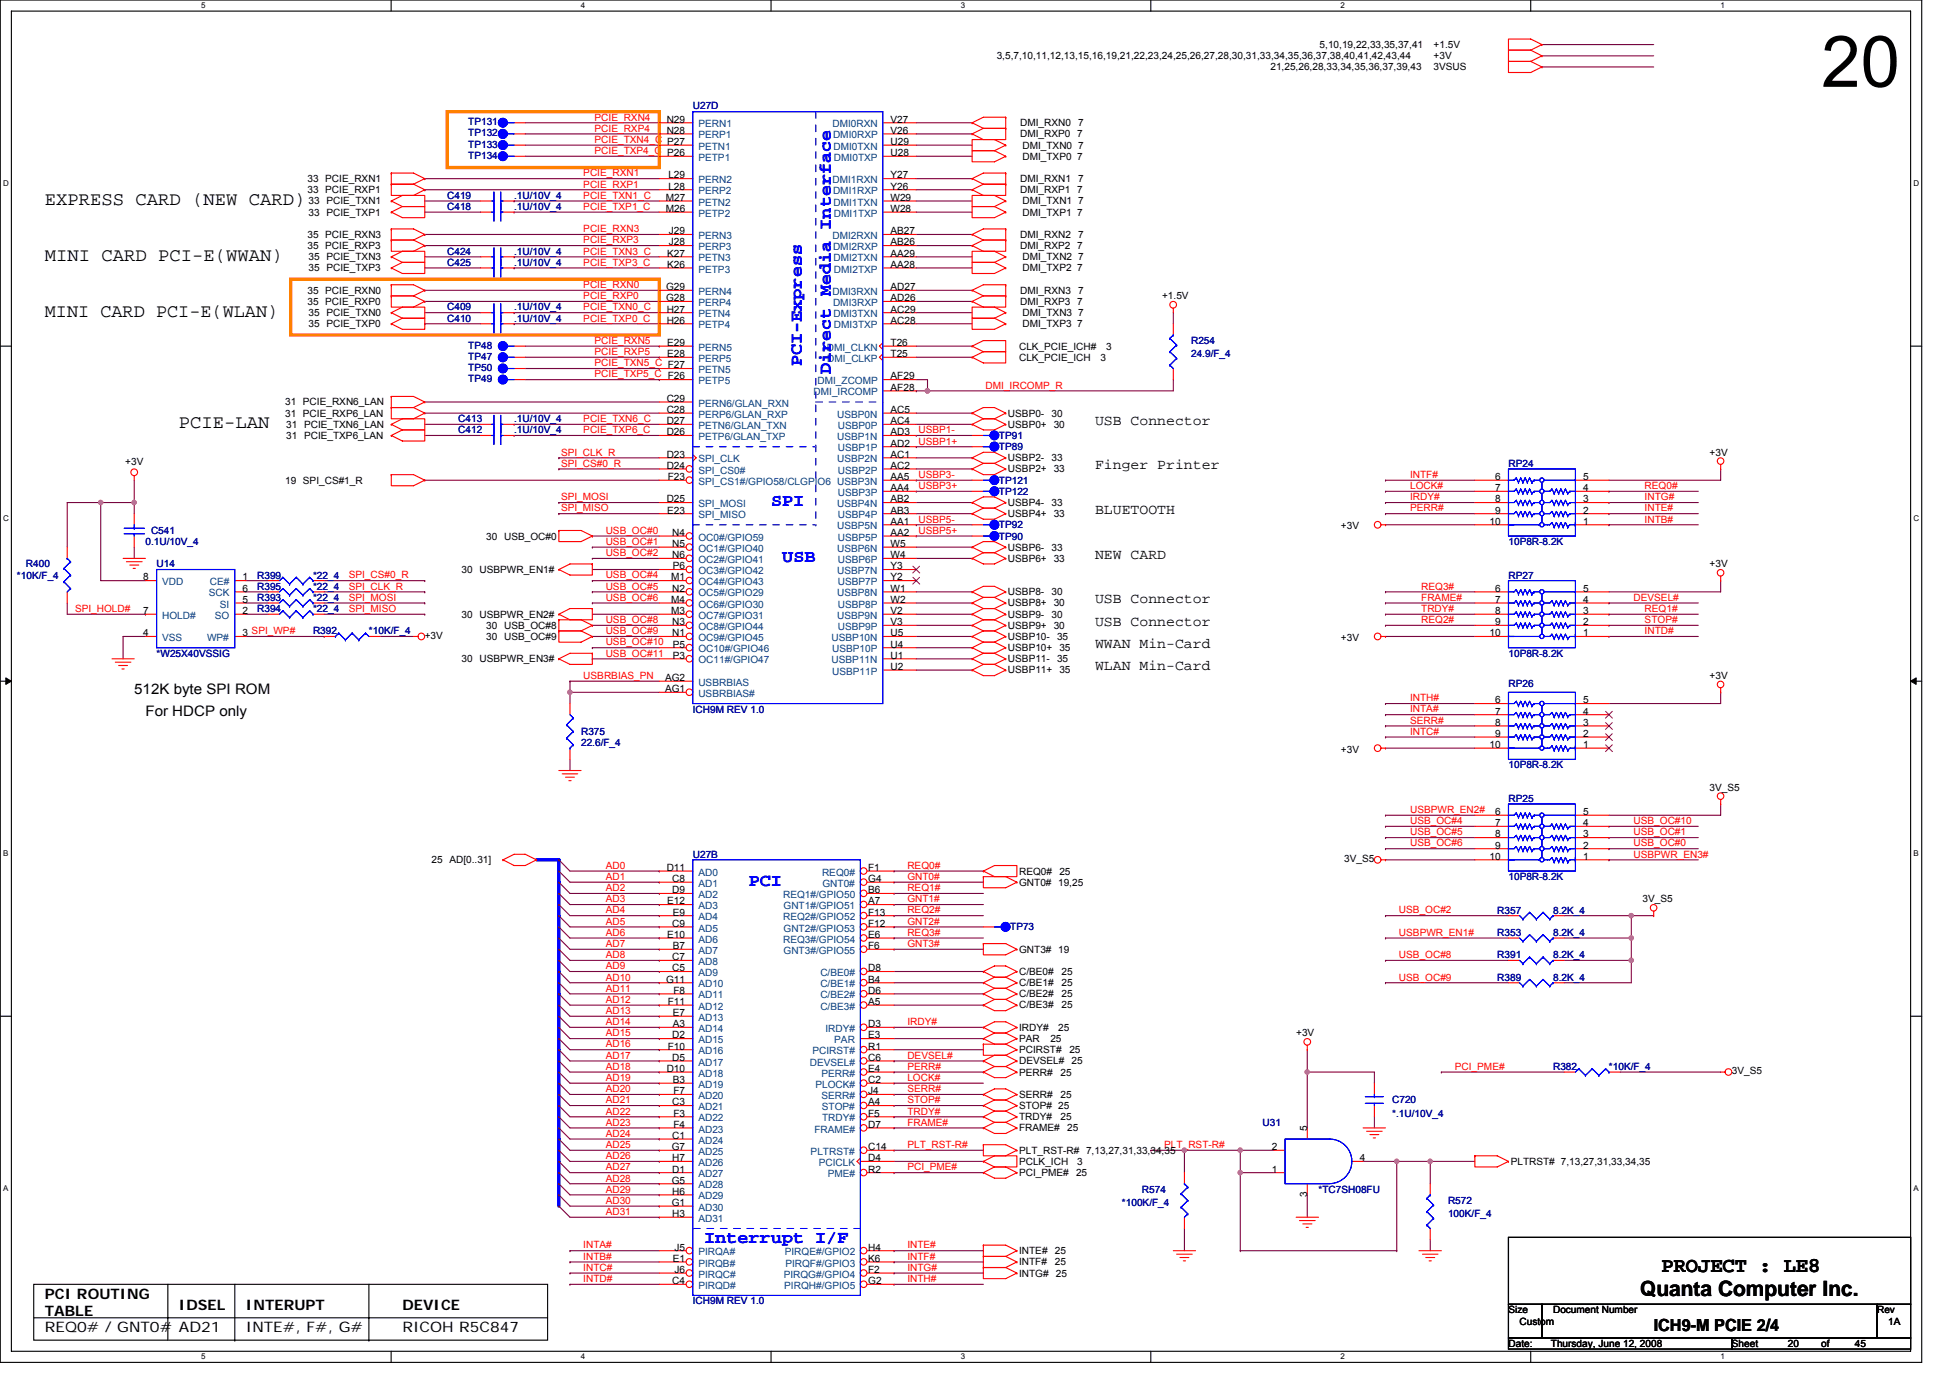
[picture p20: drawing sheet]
<svg xmlns="http://www.w3.org/2000/svg" width="297mm" height="210mm" viewBox="0 0 297 210" stroke-linecap="round" stroke-linejoin="round" font-family="sans-serif">
<defs><g id="words">
<text font-size="10.9" x="277.4" y="13.2">20</text>
<g font-size="3.2">
<text x="249.8" y="197.5">Quanta Computer Inc.</text>
<text x="253.1" y="193.8">PROJECT : LE8</text>
</g>
<g font-size="2.9">
<text x="6.8" y="31.2">EXPRESS CARD (NEW CARD)</text>
<text x="6.8" y="39.7">MINI CARD PCI-E(WWAN)</text>
<text x="6.8" y="48.2">MINI CARD PCI-E(WLAN)</text>
<text x="27.3" y="65.3">PCIE-LAN</text>
</g>
<g font-size="2.7" fill="#00f">
<text x="122.1" y="55.8" transform="rotate(-90 122.1 55.8)">PCI-Express</text>
<text x="126.6" y="57" transform="rotate(-90 126.6 57)">Direct Media Interface</text>
<text x="117.5" y="77.1">SPI</text>
<text x="119.2" y="85.6">USB</text>
<text x="114" y="135">PCI</text>
<text x="107.2" y="189.5">Interrupt I/F</text>
</g>
<text font-size="2.5" x="251.9" y="202.8">ICH9-M PCIE 2/4</text>
<g font-size="2.2">
<text x="166.8" y="64.7">USB Connector</text>
<text x="166.8" y="71.5">Finger Printer</text>
<text x="166.8" y="78.3">BLUETOOTH</text>
<text x="166.8" y="85.1">NEW CARD</text>
<text x="166.8" y="95.3">USB Connector</text>
<text x="166.8" y="91.9">USB Connector</text>
<text x="166.8" y="98.7">WWAN Min-Card</text>
<text x="20.4" y="105.8">512K byte SPI ROM</text>
<text x="166.8" y="102.1">WLAN Min-Card</text>
<text x="22.2" y="109.2">For HDCP only</text>
<text x="6.8" y="197.9">PCI ROUTING</text>
<text x="6.8" y="200.6">TABLE</text>
<text x="6.8" y="203">REQ0# / GNT0# AD21</text>
<text x="27.3" y="199.6">IDSEL</text>
<text x="37.5" y="203">INTE#, F#, G#</text>
<text x="37.5" y="199.6">INTERUPT</text>
<text x="61.3" y="203">RICOH R5C847</text>
<text x="61.3" y="199.6">DEVICE</text>
</g>
<g font-size="1.5">
<text x="151.8" y="9">3,5,7,10,11,12,13,15,16,19,21,22,23,24,25,26,27,28,30,31,33,34,35,36,37,38,40,41,42,43,44</text>
<text x="193.5" y="10.7">21,25,26,28,33,34,35,36,37,39,43</text>
<text x="201" y="7.3">5,10,19,22,33,35,37,41</text>
<text x="218.4" y="7.3">+1.5V</text>
<text x="218.4" y="9">+3V</text>
<text x="218.4" y="10.7">3VSUS</text>
<text x="101.6" y="18.7">N29</text>
<text x="101.6" y="20.4">N28</text>
<text x="101.6" y="22.1">P27</text>
<text x="101.6" y="23.8">P26</text>
<text x="135.7" y="23.8">U28</text>
<text x="135.7" y="22.1">U29</text>
<text x="135.7" y="20.4">V26</text>
<text x="135.7" y="18.7">V27</text>
<text x="155.4" y="19.2">DMI_RXN0</text>
<text x="155.4" y="20.9">DMI_RXP0 7</text>
<text x="155.7" y="22.6">DMI_TXN0 7</text>
<text x="164.2" y="19.2">7</text>
<text x="46.8" y="27.7">33 PCIE_RXN1</text>
<text x="46.8" y="29.4">33 PCIE_RXP1</text>
<text x="101.8" y="27.2">L29</text>
<text x="101.8" y="28.9">L28</text>
<text x="135.7" y="28.9">Y26</text>
<text x="135.7" y="27.2">Y27</text>
<text x="155.4" y="27.7">DMI_RXN1</text>
<text x="155.4" y="29.4">DMI_RXP1 7</text>
<text x="155.7" y="24.3">DMI_TXP0 7</text>
<text x="164.2" y="27.7">7</text>
<text x="47" y="31.2">33 PCIE_TXN1</text>
<text x="47" y="32.9">33 PCIE_TXP1</text>
<text x="101.4" y="30.6">M27</text>
<text x="101.4" y="32.3">M26</text>
<text x="101.9" y="35.7">J29</text>
<text x="135.7" y="32.3">W28</text>
<text x="135.7" y="30.6">W29</text>
<text x="135.7" y="35.7">AB27</text>
<text x="155.7" y="31.2">DMI_TXN1 7</text>
<text x="155.7" y="32.9">DMI_TXP1 7</text>
<text x="46.8" y="36.3">35 PCIE_RXN3</text>
<text x="46.8" y="38">35 PCIE_RXP3</text>
<text x="47" y="39.7">35 PCIE_TXN3</text>
<text x="47" y="41.4">35 PCIE_TXP3</text>
<text x="101.6" y="39.1">K27</text>
<text x="101.6" y="40.8">K26</text>
<text x="101.9" y="37.4">J28</text>
<text x="135.7" y="40.8">AA28</text>
<text x="135.7" y="39.1">AA29</text>
<text x="135.7" y="37.4">AB26</text>
<text x="155.4" y="36.3">DMI_RXN2</text>
<text x="155.4" y="38">DMI_RXP2 7</text>
<text x="155.7" y="39.7">DMI_TXN2 7</text>
<text x="155.7" y="41.4">DMI_TXP2 7</text>
<text x="164.2" y="36.3">7</text>
<text x="46.8" y="44.8">35 PCIE_RXN0</text>
<text x="46.8" y="46.5">35 PCIE_RXP0</text>
<text x="101.5" y="44.2">G29</text>
<text x="101.5" y="45.9">G28</text>
<text x="101.6" y="47.6">H27</text>
<text x="135.7" y="47.6">AC29</text>
<text x="135.7" y="45.9">AD26</text>
<text x="135.7" y="44.2">AD27</text>
<text x="155.4" y="44.8">DMI_RXN3</text>
<text x="155.4" y="46.5">DMI_RXP3 7</text>
<text x="164.2" y="44.8">7</text>
<text x="177" y="45.6">+1.5V</text>
<text x="47" y="48.2">35 PCIE_TXN0</text>
<text x="47" y="49.9">35 PCIE_TXP0</text>
<text x="101.6" y="49.3">H26</text>
<text x="101.6" y="52.7">E29</text>
<text x="135.7" y="52.7">T26</text>
<text x="135.7" y="49.3">AC28</text>
<text x="155.2" y="53.3">CLK_PCIE_ICH#</text>
<text x="155.7" y="48.2">DMI_TXN3 7</text>
<text x="155.7" y="49.9">DMI_TXP3 7</text>
<text x="168.5" y="53.3">3</text>
<text x="101.6" y="54.4">E28</text>
<text x="135.7" y="59.5">AF28</text>
<text x="135.7" y="57.8">AF29</text>
<text x="135.7" y="54.4">T25</text>
<text x="155.2" y="55">CLK_PCIE_ICH</text>
<text x="167.7" y="55">3</text>
<text x="43.4" y="61.8">31 PCIE_RXN6_LAN</text>
<text x="43.4" y="63.5">31 PCIE_RXP6_LAN</text>
<text x="43.6" y="65.2">31 PCIE_TXN6_LAN</text>
<text x="101.6" y="61.2">C29</text>
<text x="101.6" y="62.9">C28</text>
<text x="101.6" y="64.6">D27</text>
<text x="135.7" y="62.9">AC5</text>
<text x="135.7" y="64.6">AC4</text>
<text x="153.5" y="63.5">USBP0-</text>
<text x="153.5" y="65.2">USBP0+ 30</text>
<text x="160.2" y="63.5">30</text>
<text x="19.1" y="70.8">+3V</text>
<text x="43.6" y="66.9">31 PCIE_TXP6_LAN</text>
<text x="101.6" y="66.3">D26</text>
<text x="101.6" y="69.7">D23</text>
<text x="101.6" y="71.4">D24</text>
<text x="135.7" y="66.3">AD3</text>
<text x="135.7" y="69.7">AC1</text>
<text x="135.7" y="68.1">AD2</text>
<text x="135.7" y="71.4">AC2</text>
<text x="153.5" y="70.3">USBP2-</text>
<text x="153.5" y="72">USBP2+ 33</text>
<text x="160.2" y="70.3">33</text>
<text x="260.4" y="69.4">+3V</text>
<text x="43.4" y="73.7">19 SPI_CS#1_R</text>
<text x="101.6" y="76.6">D25</text>
<text x="101.7" y="73.2">F23</text>
<text x="135.7" y="73.2">AA5</text>
<text x="135.7" y="76.6">AB2</text>
<text x="135.7" y="74.8">AA4</text>
<text x="153.5" y="77.1">USBP4-</text>
<text x="160.2" y="77.1">33</text>
<text x="227.7" y="76.6">8</text>
<text x="227.7" y="74.8">7</text>
<text x="227.7" y="73.2">6</text>
<text x="241.2" y="76.6">3</text>
<text x="241.2" y="74.8">4</text>
<text x="241.2" y="73.2">5</text>
<text x="74.1" y="82.2">30 USB_OC#0</text>
<text x="101.6" y="78.3">E23</text>
<text x="102.4" y="81.7">N4</text>
<text x="102.4" y="83.4">N5</text>
<text x="135.7" y="79.9">AA1</text>
<text x="135.7" y="83.4">W5</text>
<text x="135.7" y="78.3">AB3</text>
<text x="135.7" y="81.7">AA2</text>
<text x="153.5" y="78.8">USBP4+ 33</text>
<text x="153.5" y="83.9">USBP6-</text>
<text x="160.2" y="83.9">33</text>
<text x="204.3" y="80.7">+3V</text>
<text x="226.9" y="79.9">10</text>
<text x="227.7" y="78.3">9</text>
<text x="241.2" y="79.9">1</text>
<text x="241.2" y="78.3">2</text>
<text x="21.8" y="88.5">8</text>
<text x="37" y="88.5">1</text>
<text x="70.3" y="87.3">30 USBPWR_EN1#</text>
<text x="102.3" y="88.5">M1</text>
<text x="102.4" y="85.1">N6</text>
<text x="102.5" y="86.8">P6</text>
<text x="135.7" y="86.8">Y3</text>
<text x="135.7" y="85.1">W4</text>
<text x="135.7" y="88.5">Y2</text>
<text x="153.5" y="85.6">USBP6+ 33</text>
<text x="260.4" y="86.5">+3V</text>
<text x="21.8" y="93.6">7</text>
<text x="37" y="93.6">2</text>
<text x="37" y="91.9">5</text>
<text x="37" y="90.2">6</text>
<text x="70.3" y="94.1">30 USBPWR_EN2#</text>
<text x="74.1" y="95.8">30 USB_OC#8</text>
<text x="102.3" y="91.9">M4</text>
<text x="102.3" y="93.6">M3</text>
<text x="102.4" y="90.2">N2</text>
<text x="102.4" y="95.3">N3</text>
<text x="135.7" y="90.2">W1</text>
<text x="135.7" y="93.6">V2</text>
<text x="135.7" y="91.9">W2</text>
<text x="135.7" y="95.3">V3</text>
<text x="153.5" y="90.7">USBP8-</text>
<text x="153.5" y="92.4">USBP8+ 30</text>
<text x="153.5" y="94.1">USBP9-</text>
<text x="153.5" y="95.8">USBP9+ 30</text>
<text x="160.2" y="90.7">30</text>
<text x="160.2" y="94.1">30</text>
<text x="227.7" y="95.3">9</text>
<text x="227.7" y="93.6">8</text>
<text x="227.7" y="91.9">7</text>
<text x="227.7" y="90.2">6</text>
<text x="241.2" y="95.3">2</text>
<text x="241.2" y="93.6">3</text>
<text x="241.2" y="91.9">4</text>
<text x="241.2" y="90.2">5</text>
<text x="21.8" y="97">4</text>
<text x="37" y="97">3 SPI_WP#</text>
<text x="64.7" y="97.3">+3V</text>
<text x="70.3" y="100.9">30 USBPWR_EN3#</text>
<text x="74.1" y="97.5">30 USB_OC#9</text>
<text x="102.4" y="97">N1</text>
<text x="102.5" y="98.7">P5</text>
<text x="102.5" y="100.4">P3</text>
<text x="135.7" y="98.7">U4</text>
<text x="135.7" y="97">U5</text>
<text x="135.7" y="100.4">U1</text>
<text x="153.5" y="100.9">USBP11-</text>
<text x="153.5" y="97.5">USBP10-</text>
<text x="153.5" y="99.2">USBP10+ 35</text>
<text x="161" y="100.9">35</text>
<text x="161" y="97.5">35</text>
<text x="204.3" y="97.7">+3V</text>
<text x="226.9" y="97">10</text>
<text x="241.2" y="97">1</text>
<text x="101.3" y="105.5">AG1</text>
<text x="101.3" y="103.8">AG2</text>
<text x="135.7" y="102.1">U2</text>
<text x="153.5" y="102.6">USBP11+ 35</text>
<text x="227.7" y="107.2">6</text>
<text x="241.2" y="107.2">5</text>
<text x="260.4" y="103.5">+3V</text>
<text x="226.9" y="114">10</text>
<text x="227.7" y="112.3">9</text>
<text x="227.7" y="110.6">8</text>
<text x="227.7" y="108.9">7</text>
<text x="241.2" y="114">1</text>
<text x="241.2" y="112.3">2</text>
<text x="241.2" y="110.6">3</text>
<text x="241.2" y="108.9">4</text>
<text x="204.3" y="114.7">+3V</text>
<text x="227.7" y="125.9">7</text>
<text x="227.7" y="124.2">6</text>
<text x="241.2" y="125.9">4</text>
<text x="241.2" y="124.2">5</text>
<text x="260.4" y="120.5">3V_S5</text>
<text x="65.7" y="131.6">25 AD[0..31]</text>
<text x="204.8" y="131.4">3V_S5</text>
<text x="226.9" y="131">10</text>
<text x="227.7" y="129.3">9</text>
<text x="227.7" y="127.6">8</text>
<text x="241.2" y="131">1</text>
<text x="241.2" y="129.3">2</text>
<text x="241.2" y="127.6">3</text>
<text x="101.6" y="132.7">D11</text>
<text x="101.6" y="137.8">E12</text>
<text x="102.4" y="134.4">C8</text>
<text x="102.4" y="136.1">D9</text>
<text x="132.2" y="137.8">A7</text>
<text x="132.2" y="134.4">G4</text>
<text x="132.2" y="136.1">B6</text>
<text x="132.2" y="132.7">F1</text>
<text x="155.2" y="135">GNT0# 19,25</text>
<text x="155.2" y="133.3">REQ0#</text>
<text x="161.4" y="133.3">25</text>
<text x="250.2" y="137.5">3V_S5</text>
<text x="101.6" y="142.9">E10</text>
<text x="102.4" y="141.2">C9</text>
<text x="102.5" y="139.5">E9</text>
<text x="132.2" y="141.2">F12</text>
<text x="132.2" y="139.5">F13</text>
<text x="132.2" y="142.9">E6</text>
<text x="101.5" y="149.7">G11</text>
<text x="102.4" y="146.3">C7</text>
<text x="102.4" y="148">C5</text>
<text x="102.5" y="144.6">B7</text>
<text x="132.2" y="144.6">F6</text>
<text x="132.2" y="148">D8</text>
<text x="132.2" y="149.7">B4</text>
<text x="155.2" y="145.2">GNT3# 19</text>
<text x="155.2" y="148.6">C/BE0#</text>
<text x="161.7" y="148.6">25</text>
<text x="101.7" y="153.1">F11</text>
<text x="102.5" y="154.8">E7</text>
<text x="102.6" y="151.4">F8</text>
<text x="132.2" y="151.4">D6</text>
<text x="132.2" y="153.1">A5</text>
<text x="155.2" y="150.3">C/BE1#</text>
<text x="155.2" y="153.7">C/BE3#</text>
<text x="155.2" y="152">C/BE2#</text>
<text x="161.7" y="150.3">25</text>
<text x="161.7" y="153.7">25</text>
<text x="161.7" y="152">25</text>
<text x="101.7" y="159.9">F10</text>
<text x="102.4" y="158.2">D2</text>
<text x="102.4" y="161.6">D5</text>
<text x="102.5" y="156.5">A3</text>
<text x="132.2" y="159.9">R1</text>
<text x="132.2" y="156.5">D3</text>
<text x="132.2" y="161.6">C6</text>
<text x="132.2" y="158.2">E3</text>
<text x="155.2" y="157.1">IRDY#</text>
<text x="155.2" y="158.8">PAR</text>
<text x="155.2" y="160.5">PCIRST#</text>
<text x="160" y="158.8">25</text>
<text x="161.2" y="157.1">25</text>
<text x="162.9" y="160.5">25</text>
<text x="197.4" y="157.9">+3V</text>
<text x="101.6" y="163.3">D10</text>
<text x="102.5" y="165">B3</text>
<text x="102.6" y="166.8">F7</text>
<text x="132.2" y="163.3">E4</text>
<text x="132.2" y="166.8">J4</text>
<text x="132.2" y="165">C2</text>
<text x="155.2" y="167.3">SERR#</text>
<text x="155.2" y="162.2">DEVSEL#</text>
<text x="155.2" y="163.9">PERR#</text>
<text x="161.5" y="167.3">25</text>
<text x="161.5" y="163.9">25</text>
<text x="163.2" y="162.2">25</text>
<text x="263.8" y="163.7">3V_S5</text>
<text x="102.4" y="168.4">C3</text>
<text x="102.4" y="173.5">C1</text>
<text x="102.6" y="170.2">F3</text>
<text x="102.6" y="171.9">F4</text>
<text x="132.2" y="170.2">F5</text>
<text x="132.2" y="171.9">D7</text>
<text x="132.2" y="168.4">A4</text>
<text x="155.2" y="169">STOP# 25</text>
<text x="155.2" y="172.4">FRAME#</text>
<text x="155.2" y="170.7">TRDY#</text>
<text x="161.5" y="170.7">25</text>
<text x="162.6" y="172.4">25</text>
<text x="199.1" y="172.4" transform="rotate(-90 199.1 172.4)">5</text>
<text x="102.3" y="175.3">G7</text>
<text x="102.4" y="177">H7</text>
<text x="102.4" y="178.7">D1</text>
<text x="132.2" y="178.7">R2</text>
<text x="132.2" y="177">D4</text>
<text x="132.2" y="175.3">C14</text>
<text x="155.2" y="177.5">PCLK_ICH</text>
<text x="155.2" y="175.8">PLT_RST-R# 7,13,27,31,33,34,35</text>
<text x="155.2" y="179.2">PCI_PME#</text>
<text x="163.9" y="179.2">25</text>
<text x="164.1" y="177.5">3</text>
<text x="193.7" y="175.3">2</text>
<text x="193.7" y="178.7">1</text>
<text x="207.1" y="177">4</text>
<text x="230.1" y="177.5">PLTRST# 7,13,27,31,33,34,35</text>
<text x="102.3" y="180.4">G5</text>
<text x="102.3" y="183.8">G1</text>
<text x="102.4" y="182.1">H6</text>
<text x="102.4" y="185.5">H3</text>
<text x="199.1" y="182.4" transform="rotate(-90 199.1 182.4)">3</text>
<text x="102.7" y="190.6">J5</text>
<text x="132.2" y="190.6">H4</text>
<text x="155.2" y="191.1">INTE#</text>
<text x="160.7" y="191.1">25</text>
<text x="102.4" y="195.7">C4</text>
<text x="102.5" y="192.3">E1</text>
<text x="102.7" y="194">J6</text>
<text x="132.2" y="194">F2</text>
<text x="132.2" y="192.3">K6</text>
<text x="132.2" y="195.7">G2</text>
<text x="155.2" y="194.5">INTG#</text>
<text x="155.2" y="192.8">INTF#</text>
<text x="160.7" y="192.8">25</text>
<text x="160.8" y="194.5">25</text>
<text x="229.8" y="200.1">Size</text>
<text x="231.5" y="201.8">Custom</text>
<text x="236.6" y="200.1">Document Number</text>
<text x="285.9" y="200.1">Rev</text>
<text x="287.6" y="201.8">1A</text>
<text x="229.8" y="205.3">Date:</text>
<text x="236.2" y="205.3">Thursday, June 12, 2008</text>
<text x="263.8" y="205.3">Sheet</text>
<text x="272.3" y="205.3">20</text>
<text x="277.4" y="205.3">of</text>
<text x="282.5" y="205.3">45</text>
</g>
<g font-size="1.5" fill="#000080">
<text x="105.5" y="16.7">U27D</text>
<text x="71.3" y="22.5">TP133</text>
<text x="71.3" y="20.8">TP132</text>
<text x="71.3" y="19.1">TP131</text>
<text x="71.3" y="24.2">TP134</text>
<text x="68.1" y="32">C418</text>
<text x="68.1" y="30.3">C419</text>
<text x="78.3" y="32">.1U/10V_4</text>
<text x="78.3" y="30.3">.1U/10V_4</text>
<text x="68.1" y="38.8">C424</text>
<text x="68.1" y="40.5">C425</text>
<text x="78.3" y="38.8">.1U/10V_4</text>
<text x="78.3" y="40.5">.1U/10V_4</text>
<text x="68.1" y="47.3">C409</text>
<text x="78.3" y="47.3">.1U/10V_4</text>
<text x="68.1" y="49">C410</text>
<text x="71.3" y="53.1">TP48</text>
<text x="78.3" y="49">.1U/10V_4</text>
<text x="181.4" y="52.4">R254</text>
<text x="71.3" y="56.5">TP50</text>
<text x="71.3" y="54.8">TP47</text>
<text x="71.3" y="58.2">TP49</text>
<text x="181.4" y="54.5">24.9/F_4</text>
<text x="69.8" y="64.3">C413</text>
<text x="78.3" y="64.3">.1U/10V_4</text>
<text x="69.8" y="66">C412</text>
<text x="78.3" y="66">.1U/10V_4</text>
<text x="152.2" y="68.6">TP89</text>
<text x="152.2" y="66.9">TP91</text>
<text x="229.8" y="71.1">RP24</text>
<text x="152.2" y="73.7">TP121</text>
<text x="152.2" y="75.4">TP122</text>
<text x="22.2" y="83.1">0.1U/10V_4</text>
<text x="23" y="81.3">C541</text>
<text x="152.2" y="82.2">TP90</text>
<text x="152.2" y="80.5">TP92</text>
<text x="229.8" y="83.1">10P8R-8.2K</text>
<text x="2.6" y="88.2">*10K/F_4</text>
<text x="4" y="86.5">R400</text>
<text x="23.9" y="86.5">U14</text>
<text x="39.2" y="88.2">R399</text>
<text x="39.2" y="89.9">R395</text>
<text x="47.7" y="88.2">*22_4</text>
<text x="47.7" y="89.9">*22_4</text>
<text x="229.8" y="88.2">RP27</text>
<text x="39.2" y="91.6">R393</text>
<text x="39.2" y="93.3">R394</text>
<text x="47.7" y="91.6">*22_4</text>
<text x="47.7" y="93.3">*22_4</text>
<text x="23.9" y="100.1">*W25X40VSSIG</text>
<text x="47.7" y="96.7">R392</text>
<text x="56.2" y="96.7">*10K/F_4</text>
<text x="229.8" y="100.1">10P8R-8.2K</text>
<text x="229.8" y="104.7">RP26</text>
<text x="88.5" y="112">R375</text>
<text x="88.5" y="113.7">22.6/F_4</text>
<text x="105.5" y="108.6">ICH9M REV 1.0</text>
<text x="229.8" y="117.1">10P8R-8.2K</text>
<text x="229.8" y="122.2">RP25</text>
<text x="105.5" y="130.7">U27B</text>
<text x="229.8" y="134.1">10P8R-8.2K</text>
<text x="153.9" y="141.8">TP73</text>
<text x="228.1" y="142.6">R353</text>
<text x="228.1" y="139.2">R357</text>
<text x="236.6" y="142.6">8.2K_4</text>
<text x="236.6" y="139.2">8.2K_4</text>
<text x="228.1" y="146">R391</text>
<text x="228.1" y="149.4">R389</text>
<text x="236.6" y="146">8.2K_4</text>
<text x="236.6" y="149.4">8.2K_4</text>
<text x="236.6" y="163">R382</text>
<text x="245.1" y="163">*10K/F_4</text>
<text x="192.3" y="171.6">U31</text>
<text x="212.1" y="168.1">C720</text>
<text x="212.1" y="170.2">*.1U/10V_4</text>
<text x="170.9" y="183.8">*100K/F_4</text>
<text x="173.9" y="181.8">R574</text>
<text x="200.8" y="181.8">*TC7SH08FU</text>
<text x="220.6" y="183.5">R572</text>
<text x="220.6" y="185.5">100K/F_4</text>
<text x="105.5" y="198.8">ICH9M REV 1.0</text>
</g>
<g font-size="1.5" fill="#f00">
<text x="90.6" y="20.1">PCIE_RXP4</text>
<text x="90.6" y="21.8">PCIE_TXN4_C</text>
<text x="90.6" y="23.5">PCIE_TXP4_C</text>
<text x="90.6" y="18.4">PCIE_RXN4</text>
<text x="88.9" y="26.9">PCIE_RXN1</text>
<text x="88.9" y="28.6">PCIE_RXP1</text>
<text x="88.9" y="30.3">PCIE_TXN1_C</text>
<text x="88.9" y="32">PCIE_TXP1_C</text>
<text x="88.9" y="35.4">PCIE_RXN3</text>
<text x="88.9" y="38.8">PCIE_TXN3_C</text>
<text x="88.9" y="40.5">PCIE_TXP3_C</text>
<text x="88.9" y="37.1">PCIE_RXP3</text>
<text x="88.9" y="45.6">PCIE_RXP0</text>
<text x="88.9" y="47.3">PCIE_TXN0_C</text>
<text x="88.9" y="43.9">PCIE_RXN0</text>
<text x="88.9" y="49">PCIE_TXP0_C</text>
<text x="90.6" y="52.4">PCIE_RXN5</text>
<text x="90.6" y="57.5">PCIE_TXP5_C F26</text>
<text x="90.6" y="55.8">PCIE_TXN5_C F27</text>
<text x="90.6" y="54.1">PCIE_RXP5</text>
<text x="150.1" y="59.2">DMI_IRCOMP_R</text>
<text x="88.9" y="64.3">PCIE_TXN6_C</text>
<text x="85.5" y="69.4">SPI_CLK_R</text>
<text x="85.5" y="71.1">SPI_CS#0_R</text>
<text x="88.9" y="66">PCIE_TXP6_C</text>
<text x="139.9" y="66">USBP1-</text>
<text x="139.9" y="67.7">USBP1+</text>
<text x="85.5" y="77.9">SPI_MISO</text>
<text x="85.5" y="76.2">SPI_MOSI</text>
<text x="139.9" y="72.8">USBP3-</text>
<text x="139.9" y="74.5">USBP3+</text>
<text x="214.8" y="77.9">PERR#</text>
<text x="214.8" y="76.2">IRDY#</text>
<text x="214.8" y="74.5">LOCK#</text>
<text x="214.8" y="72.8">INTF#</text>
<text x="250.5" y="77.9">INTE#</text>
<text x="250.5" y="76.2">INTG#</text>
<text x="250.5" y="74.5">REQ0#</text>
<text x="92.3" y="83">USB_OC#1</text>
<text x="92.3" y="81.3">USB_OC#0</text>
<text x="139.9" y="79.6">USBP5-</text>
<text x="139.9" y="81.3">USBP5+</text>
<text x="250.5" y="79.6">INTB#</text>
<text x="53.1" y="88.1">SPI_CS#0_R</text>
<text x="53.1" y="89.9">SPI_CLK_R</text>
<text x="92.3" y="84.8">USB_OC#2</text>
<text x="92.3" y="88.1">USB_OC#4</text>
<text x="92.3" y="89.9">USB_OC#5</text>
<text x="216.5" y="89.9">REQ3#</text>
<text x="11.4" y="93.3">SPI_HOLD#</text>
<text x="53.1" y="93.3">SPI_MISO</text>
<text x="53.1" y="91.5">SPI_MOSI</text>
<text x="92.3" y="91.5">USB_OC#6</text>
<text x="92.3" y="95">USB_OC#8</text>
<text x="216.5" y="95">REQ2#</text>
<text x="216.5" y="93.3">TRDY#</text>
<text x="216.5" y="91.5">FRAME#</text>
<text x="248.8" y="91.5">DEVSEL#</text>
<text x="250.5" y="95">STOP#</text>
<text x="250.5" y="93.3">REQ1#</text>
<text x="92.3" y="96.6">USB_OC#9</text>
<text x="92.3" y="100.1">USB_OC#11</text>
<text x="92.3" y="98.4">USB_OC#10</text>
<text x="250.5" y="96.6">INTD#</text>
<text x="88.9" y="103.5">USBRBIAS_PN</text>
<text x="214.8" y="106.9">INTH#</text>
<text x="214.8" y="112">INTC#</text>
<text x="214.8" y="110.3">SERR#</text>
<text x="214.8" y="108.6">INTA#</text>
<text x="214.8" y="125.6">USB_OC#4</text>
<text x="214.8" y="123.9">USBPWR_EN2#</text>
<text x="248.8" y="125.6">USB_OC#10</text>
<text x="214.8" y="129">USB_OC#6</text>
<text x="214.8" y="127.3">USB_OC#5</text>
<text x="248.8" y="130.7">USBPWR_EN3#</text>
<text x="248.8" y="129">USB_OC#0</text>
<text x="248.8" y="127.3">USB_OC#1</text>
<text x="92.3" y="135.8">AD2</text>
<text x="92.3" y="134.1">AD1</text>
<text x="92.3" y="132.4">AD0</text>
<text x="92.3" y="137.5">AD3</text>
<text x="138.2" y="132.4">REQ0#</text>
<text x="138.2" y="134.1">GNT0#</text>
<text x="138.2" y="135.8">REQ1#</text>
<text x="138.2" y="137.5">GNT1#</text>
<text x="92.3" y="142.6">AD6</text>
<text x="92.3" y="140.9">AD5</text>
<text x="92.3" y="139.2">AD4</text>
<text x="138.2" y="139.2">REQ2#</text>
<text x="138.2" y="140.9">GNT2#</text>
<text x="138.2" y="142.6">REQ3#</text>
<text x="213.1" y="142.6">USBPWR_EN1#</text>
<text x="213.1" y="139.2">USB_OC#2</text>
<text x="92.3" y="147.7">AD9</text>
<text x="92.3" y="146">AD8</text>
<text x="92.3" y="144.3">AD7</text>
<text x="92.3" y="149.4">AD10</text>
<text x="138.2" y="144.3">GNT3#</text>
<text x="213.1" y="149.4">USB_OC#9</text>
<text x="213.1" y="146">USB_OC#8</text>
<text x="92.3" y="151.1">AD11</text>
<text x="92.3" y="154.5">AD13</text>
<text x="92.3" y="152.8">AD12</text>
<text x="92.3" y="156.2">AD14</text>
<text x="92.3" y="159.6">AD16</text>
<text x="92.3" y="157.9">AD15</text>
<text x="92.3" y="161.3">AD17</text>
<text x="138.2" y="156.2">IRDY#</text>
<text x="138.2" y="161.3">DEVSEL#</text>
<text x="92.3" y="166.4">AD20</text>
<text x="92.3" y="164.7">AD19</text>
<text x="92.3" y="163">AD18</text>
<text x="138.2" y="164.7">LOCK#</text>
<text x="138.2" y="166.4">SERR#</text>
<text x="138.2" y="163">PERR#</text>
<text x="221.6" y="163">PCI_PME#</text>
<text x="92.3" y="171.5">AD23</text>
<text x="92.3" y="173.2">AD24</text>
<text x="92.3" y="169.8">AD22</text>
<text x="92.3" y="168.1">AD21</text>
<text x="138.2" y="168.1">STOP#</text>
<text x="138.2" y="171.5">FRAME#</text>
<text x="138.2" y="169.8">TRDY#</text>
<text x="92.3" y="178.4">AD27</text>
<text x="92.3" y="174.9">AD25</text>
<text x="92.3" y="176.6">AD26</text>
<text x="138.2" y="174.9">PLT_RST-R#</text>
<text x="138.2" y="178.4">PCI_PME#</text>
<text x="177.4" y="174.9">PLT_RST-R#</text>
<text x="92.3" y="183.5">AD30</text>
<text x="92.3" y="181.7">AD29</text>
<text x="92.3" y="180">AD28</text>
<text x="92.3" y="185.1">AD31</text>
<text x="88.9" y="190.2">INTA#</text>
<text x="88.9" y="192">INTB#</text>
<text x="138.2" y="192">INTF#</text>
<text x="138.2" y="190.2">INTE#</text>
<text x="88.9" y="193.7">INTC#</text>
<text x="88.9" y="195.4">INTD#</text>
<text x="138.2" y="195.4">INTH#</text>
<text x="138.2" y="193.7">INTG#</text>
</g>
<g font-size="1.5" fill="#004080">
<text x="106.4" y="19.4">PERN1</text>
<text x="106.4" y="21.1">PERP1</text>
<text x="106.4" y="22.8">PETN1</text>
<text x="126.8" y="19.4">DMI0RXN</text>
<text x="126.9" y="21.1">DMI0RXP</text>
<text x="127" y="22.8">DMI0TXN</text>
<text x="106.4" y="24.5">PETP1</text>
<text x="106.4" y="27.9">PERN2</text>
<text x="106.4" y="29.6">PERP2</text>
<text x="126.8" y="27.9">DMI1RXN</text>
<text x="126.9" y="29.6">DMI1RXP</text>
<text x="127" y="24.5">DMI0TXP</text>
<text x="106.4" y="31.3">PETN2</text>
<text x="106.4" y="33">PETP2</text>
<text x="127" y="31.3">DMI1TXN</text>
<text x="127" y="33">DMI1TXP</text>
<text x="106.4" y="36.4">PERN3</text>
<text x="106.4" y="38.1">PERP3</text>
<text x="106.4" y="39.8">PETN3</text>
<text x="106.4" y="41.5">PETP3</text>
<text x="126.8" y="36.4">DMI2RXN</text>
<text x="126.9" y="38.1">DMI2RXP</text>
<text x="127" y="39.8">DMI2TXN</text>
<text x="127" y="41.5">DMI2TXP</text>
<text x="106.4" y="44.9">PERN4</text>
<text x="106.4" y="46.6">PERP4</text>
<text x="126.8" y="44.9">DMI3RXN</text>
<text x="126.9" y="46.6">DMI3RXP</text>
<text x="106.4" y="48.3">PETN4</text>
<text x="106.4" y="50">PETP4</text>
<text x="106.4" y="53.4">PERN5</text>
<text x="125.9" y="53.4">DMI_CLKN</text>
<text x="127" y="48.3">DMI3TXN</text>
<text x="127" y="50">DMI3TXP</text>
<text x="106.4" y="55.1">PERP5</text>
<text x="106.4" y="56.9">PETN5</text>
<text x="106.4" y="58.5">PETP5</text>
<text x="124.5" y="58.5">DMI_ZCOMP</text>
<text x="126" y="55.1">DMI_CLKP</text>
<text x="106.4" y="62">PERN6/GLAN_RXN</text>
<text x="106.4" y="63.6">PERP6/GLAN_RXP</text>
<text x="106.4" y="65.4">PETN6/GLAN_TXN</text>
<text x="123.9" y="60.3">DMI_IRCOMP</text>
<text x="127.5" y="63.6">USBP0N</text>
<text x="127.6" y="65.4">USBP0P</text>
<text x="106.4" y="67.1">PETP6/GLAN_TXP</text>
<text x="106.4" y="70.5">SPI_CLK</text>
<text x="127.5" y="67.1">USBP1N</text>
<text x="127.5" y="70.5">USBP2N</text>
<text x="127.6" y="68.8">USBP1P</text>
<text x="106.4" y="72.2">SPI_CS0#</text>
<text x="106.4" y="73.9">SPI_CS1#/GPIO58/CLGPIO6 USBP3N</text>
<text x="106.4" y="77.3">SPI_MOSI</text>
<text x="127.5" y="77.3">USBP4N</text>
<text x="127.6" y="72.2">USBP2P</text>
<text x="127.6" y="75.6">USBP3P</text>
<text x="106.4" y="82.4">OC0#/GPIO59</text>
<text x="106.4" y="79">SPI_MISO</text>
<text x="127.5" y="80.7">USBP5N</text>
<text x="127.6" y="79">USBP4P</text>
<text x="127.6" y="82.4">USBP5P</text>
<text x="24.7" y="89.2">VDD</text>
<text x="32" y="89.2">CE#</text>
<text x="106.4" y="84.1">OC1#/GPIO40</text>
<text x="106.4" y="85.8">OC2#/GPIO41</text>
<text x="106.4" y="87.5">OC3#/GPIO42</text>
<text x="106.4" y="89.2">OC4#/GPIO43</text>
<text x="127.5" y="84.1">USBP6N</text>
<text x="127.5" y="87.5">USBP7N</text>
<text x="127.6" y="85.8">USBP6P</text>
<text x="127.6" y="89.2">USBP7P</text>
<text x="24.7" y="94.3">HOLD#</text>
<text x="31.8" y="90.9">SCK</text>
<text x="32.7" y="94.3">SO</text>
<text x="33.5" y="92.6">SI</text>
<text x="106.4" y="90.9">OC5#/GPIO29</text>
<text x="106.4" y="92.6">OC6#/GPIO30</text>
<text x="106.4" y="94.3">OC7#/GPIO31</text>
<text x="106.4" y="96">OC8#/GPIO44</text>
<text x="127.5" y="90.9">USBP8N</text>
<text x="127.5" y="94.3">USBP9N</text>
<text x="127.6" y="92.6">USBP8P</text>
<text x="127.6" y="96">USBP9P</text>
<text x="24.7" y="97.7">VSS</text>
<text x="31.5" y="97.7">WP#</text>
<text x="106.4" y="97.7">OC9#/GPIO45</text>
<text x="106.4" y="99.4">OC10#/GPIO46</text>
<text x="106.4" y="101.1">OC11#/GPIO47</text>
<text x="126.7" y="97.7">USBP10N</text>
<text x="126.7" y="101.1">USBP11N</text>
<text x="126.8" y="99.4">USBP10P</text>
<text x="106.4" y="106.2">USBRBIAS#</text>
<text x="106.4" y="104.5">USBRBIAS</text>
<text x="126.8" y="102.8">USBP11P</text>
<text x="106.4" y="133.4">AD0</text>
<text x="106.4" y="135.1">AD1</text>
<text x="106.4" y="136.8">AD2</text>
<text x="119.3" y="136.8">REQ1#/GPIO50</text>
<text x="125.2" y="133.4">REQ0#</text>
<text x="125.3" y="135.1">GNT0#</text>
<text x="106.4" y="138.5">AD3</text>
<text x="106.4" y="140.2">AD4</text>
<text x="106.4" y="141.9">AD5</text>
<text x="106.4" y="143.6">AD6</text>
<text x="119.3" y="140.2">REQ2#/GPIO52</text>
<text x="119.3" y="143.6">REQ3#/GPIO54</text>
<text x="119.4" y="138.5">GNT1#/GPIO51</text>
<text x="119.4" y="141.9">GNT2#/GPIO53</text>
<text x="106.4" y="145.4">AD7</text>
<text x="106.4" y="147">AD8</text>
<text x="106.4" y="148.7">AD9</text>
<text x="119.4" y="145.4">GNT3#/GPIO55</text>
<text x="125" y="148.7">C/BE0#</text>
<text x="106.4" y="150.5">AD10</text>
<text x="106.4" y="152.1">AD11</text>
<text x="106.4" y="153.9">AD12</text>
<text x="106.4" y="155.6">AD13</text>
<text x="125" y="150.5">C/BE1#</text>
<text x="125" y="152.1">C/BE2#</text>
<text x="125" y="153.9">C/BE3#</text>
<text x="106.4" y="157.2">AD14</text>
<text x="106.4" y="159">AD15</text>
<text x="106.4" y="160.7">AD16</text>
<text x="123.8" y="160.7">PCIRST#</text>
<text x="125.7" y="157.2">IRDY#</text>
<text x="127.1" y="159">PAR</text>
<text x="106.4" y="162.4">AD17</text>
<text x="106.4" y="164.1">AD18</text>
<text x="106.4" y="165.8">AD19</text>
<text x="106.4" y="167.5">AD20</text>
<text x="123.4" y="162.4">DEVSEL#</text>
<text x="124.2" y="165.8">PLOCK#</text>
<text x="125.1" y="164.1">PERR#</text>
<text x="125.1" y="167.5">SERR#</text>
<text x="106.4" y="169.2">AD21</text>
<text x="106.4" y="170.9">AD22</text>
<text x="106.4" y="172.6">AD23</text>
<text x="124.1" y="172.6">FRAME#</text>
<text x="125.2" y="169.2">STOP#</text>
<text x="125.2" y="170.9">TRDY#</text>
<text x="106.4" y="174.3">AD24</text>
<text x="106.4" y="176">AD25</text>
<text x="106.4" y="177.7">AD26</text>
<text x="106.4" y="179.4">AD27</text>
<text x="123.5" y="176">PLTRST#</text>
<text x="124.7" y="177.7">PCICLK</text>
<text x="126.1" y="179.4">PME#</text>
<text x="106.4" y="181.1">AD28</text>
<text x="106.4" y="182.8">AD29</text>
<text x="106.4" y="184.5">AD30</text>
<text x="106.4" y="186.2">AD31</text>
<text x="106.4" y="191.3">PIRQA#</text>
<text x="119.5" y="191.3">PIRQE#/GPIO2</text>
<text x="106.4" y="193">PIRQB#</text>
<text x="106.4" y="194.7">PIRQC#</text>
<text x="106.4" y="196.4">PIRQD#</text>
<text x="119.4" y="194.7">PIRQG#/GPIO4</text>
<text x="119.5" y="196.4">PIRQH#/GPIO5</text>
<text x="119.6" y="193">PIRQF#/GPIO3</text>
</g>
<g font-size="1.2">
<text x="30.6" y="1.2">5</text>
<text x="88.5" y="1.2">4</text>
<text x="146.4" y="1.2">3</text>
<text x="204.2" y="1.2">2</text>
<text x="262.1" y="1.2">1</text>
<text x=".5" y="28.3">D</text>
<text x="291.5" y="28.3">D</text>
<text x=".5" y="79.4">C</text>
<text x="291.5" y="79.4">C</text>
<text x=".5" y="130.4">B</text>
<text x="291.5" y="130.4">B</text>
<text x=".5" y="181.5">A</text>
<text x="291.5" y="181.5">A</text>
<text x="30.6" y="207.2">5</text>
<text x="88.5" y="207.2">4</text>
<text x="146.4" y="207.2">3</text>
<text x="204.2" y="207.2">2</text>
<text x="262.1" y="207.2">1</text>
</g>
</g></defs>
<path d="M0 0h292.7v207.6h-292.7zM1.7 1.7h289.3v204.2h-289.3z" fill="none" stroke="#000" stroke-width=".17"/>
<g fill="#fff">
<path d="M30.6 .2h.7v1.3h-.7z"/>
<path d="M30.6 206.1h.7v1.3h-.7z"/>
</g>
<path d="M59.6 0v1.7M59.6 205.9v1.7" fill="none" stroke="#000" stroke-width=".17"/>
<g fill="#fff">
<path d="M88.5 .2h.7v1.3h-.7z"/>
<path d="M88.5 206.1h.7v1.3h-.7z"/>
</g>
<path d="M117.5 0v1.7M117.5 205.9v1.7" fill="none" stroke="#000" stroke-width=".17"/>
<g fill="#fff">
<path d="M146.4 .2h.6v1.3h-.6z"/>
<path d="M146.4 206.1h.6v1.3h-.6z"/>
</g>
<path d="M175.3 0v1.7M175.3 205.9v1.7" fill="none" stroke="#000" stroke-width=".17"/>
<g fill="#fff">
<path d="M204.2 .2h.7v1.3h-.7z"/>
<path d="M204.2 206.1h.7v1.3h-.7z"/>
</g>
<path d="M233.2 0v1.7M233.2 205.9v1.7" fill="none" stroke="#000" stroke-width=".17"/>
<g fill="#fff">
<path d="M262.1 .2h.6v1.3h-.6z"/>
<path d="M262.1 206.1h.6v1.3h-.6z"/>
<path d="M.5 27.2h.8v1.4h-.8z"/>
<path d="M291.5 27.2h.8v1.4h-.8z"/>
<path d="M.5 78.3h.8v1.3h-.8z"/>
<path d="M291.5 78.3h.8v1.3h-.8z"/>
</g>
<path d="M0 52.7h1.7M291 52.7h1.7" fill="none" stroke="#000" stroke-width=".17"/>
<g fill="#fff">
<path d="M.5 129.3h.7v1.4h-.7z"/>
<path d="M291.5 129.3h.7v1.4h-.7z"/>
</g>
<path d="M0 103.8h1.7M291 103.8h1.7" fill="none" stroke="#000" stroke-width=".17"/>
<path d="M.9 103.3l.8 .5-.8 .5zM291 103.8l.9-.5v1z" fill="#000" stroke="#000" stroke-width=".15"/>
<g fill="#fff">
<path d="M.5 180.4h.7v1.3h-.7z"/>
<path d="M291.5 180.4h.7v1.3h-.7z"/>
</g>
<g fill="none" stroke="#000" stroke-width=".17">
<path d="M0 154.9h1.7M291 154.9h1.7M5.1 195.7h78.3v8.5h-78.3zM25.6 195.7v8.5M35.8 195.7v8.5M56.2 195.7v8.5M229.8 188.6h61.2v10.2h-61.2zM229.8 198.8h5.1v5.1h-5.1zM234.9 198.8h51v5.1h-51zM285.9 198.8h5.1v5.1h-5.1zM5.1 200.8h78.3M35.8 204.2h.1"/>
<path d="M56.2 204.2h.1M229.8 203.9h34v1.7h-34zM263.8 203.9h27.2v1.7h-27.2z"/>
</g>
<g fill="none" stroke="#800040" stroke-width=".17">
<path d="M80 18.7h20.4M100.4 18.7h.1M139.6 18.7h8.5M234.9 6.8h17M234.9 8.5h17M234.9 10.2h17M64.7 32.3h8.5M64.7 30.6h8.5M64.7 27.2h.1M64.7 28.9h.1M64.7 39.1h8.5M64.7 35.7h.1"/>
<path d="M64.7 37.4h.1M64.7 27.2h35.7M64.7 28.9h35.7M64.7 35.7h35.7M64.7 37.4h35.7M78.3 30.6h.1M78.3 32.3h.1M78.3 39.1h.1M78.3 30.6h22.1M78.3 32.3h22.1M78.3 39.1h22.1M80 20.4h20.4"/>
<path d="M80 22.1h20.4M80 23.8h20.4M100.4 20.4h.1M100.4 22.1h.1M100.4 23.8h.1M139.6 20.4h8.5M139.6 22.1h8.5M139.6 23.8h8.5M139.6 27.2h8.5M139.6 28.9h8.5M139.6 30.6h8.5M139.6 32.3h8.5"/>
<path d="M139.6 35.7h8.5M139.6 37.4h8.5M139.6 39.1h8.5M64.7 40.8h8.5M64.7 45.9h.1M64.7 44.2h.1M64.7 47.6h8.5M64.7 49.3h.1M64.7 45.9h35.7M64.7 49.3h8.5M64.7 44.2h35.7M78.3 40.8h.1"/>
<path d="M78.3 49.3h.1M78.3 47.6h.1M78.3 40.8h22.1M78.3 49.3h22.1M78.3 47.6h22.1M80 52.7h20.4M80 57.8h20.4M80 56.2h20.4M80 54.4h20.4M100.4 52.7h.1M100.4 57.8h.1M100.4 56.2h.1"/>
<path d="M100.4 54.4h.1M139.6 54.4h8.5M139.6 52.7h8.5M139.6 40.8h8.5M139.6 44.2h8.5M139.6 45.9h8.5M139.6 47.6h8.5M139.6 49.3h8.5M139.6 57.8h1.7v1.8M139.6 59.6h.1M141.3 59.6h.1M178.7 57.8v1.8h-39.1"/>
<path d="M178.7 47.6v1.7M15.3 76.6h-5.1v6.8M15.3 76.6v11.9h6.9M15.3 76.6h5.1M20.4 73.2v3.4M20.4 76.6h.1M20.4 76.6v1.7M64.7 73.2h35.7M64.7 66.4h8.5M64.7 64.7h8.5M64.7 61.3h35.7M64.7 62.9h35.7"/>
<path d="M78.3 64.7h.1M78.3 66.4h.1M78.3 66.4h22.1M78.3 64.7h22.1M85.1 69.8h.1M85.1 71.5h.1M85.1 78.3h.1M85.1 76.6h.1M85.1 69.8h15.3M85.1 71.5h15.3M85.1 78.3h15.3M85.1 76.6h15.3"/>
<path d="M139.6 62.9h8.5M139.6 64.7h8.5M139.6 66.4h.1M139.6 68.1h.1M139.6 73.2h.1M139.6 74.9h.1M139.6 69.8h8.5M139.6 71.5h8.5M139.6 80h.1M139.6 76.6h8.5M139.6 78.3h8.5M139.6 66.4h8.5"/>
<path d="M139.6 68.1h8.5M139.6 73.2h8.5M139.6 74.9h8.5M139.6 80h8.5M211 80h13.7M211 78.3h.1M211 76.6h.1M211 74.9h.1M211 73.2h.1M211 73.2h13.7M211 74.9h13.7M211 78.3h13.7"/>
<path d="M211 76.6h13.7M245.1 80h.1M245.1 78.3h.1M245.1 76.6h.1M245.1 74.9h.1M245.1 74.9h13.6M245.1 80h13.6M245.1 78.3h13.6M245.1 76.6h13.6M262.1 71.5v1.7h-17M10.2 91.9v1.7h12M20.4 83.4v1.7"/>
<path d="M22.2 97h-3.4v3.4M22.2 93.6h.1M37.5 90.2h3.4M37.5 88.5h3.4M37.5 91.9h3.4M37.5 93.6h3.4M37.5 97h11.9M49.4 97h.1M49.4 88.5h15.3M49.4 90.2h15.3M49.4 91.9h15.3M49.4 93.6h15.3"/>
<path d="M57.9 97h5.1M64.7 93.6h.1M64.7 91.9h.1M64.7 88.5h.1M64.7 90.2h.1M90.2 83.4h.1M90.2 85.1h.1M90.2 88.5h.1M90.2 90.2h.1M90.2 91.9h.1M90.2 93.6h10.2M90.2 95.3h.1"/>
<path d="M90.2 97h.1M90.2 81.7h.1M90.2 98.7h.1M90.2 86.8h10.2M90.2 81.7h10.2M90.2 83.4h10.2M90.2 85.1h10.2M90.2 88.5h10.2M90.2 90.2h10.2M90.2 91.9h10.2M90.2 95.3h10.2M90.2 97h10.2"/>
<path d="M90.2 98.7h10.2M139.6 81.7h.1M139.6 90.2h8.5M139.6 91.9h8.5M139.6 93.6h8.5M139.6 95.3h8.5M139.6 83.4h8.5M139.6 85.1h8.5M139.6 98.7h8.5M139.6 97h8.5M139.6 81.7h8.5M211 97h13.7"/>
<path d="M211 95.3h.1M211 93.6h.1M211 91.9h.1M211 90.2h.1M211 90.2h13.7M211 91.9h13.7M211 95.3h13.7M211 93.6h13.7M245.1 97h.1M245.1 95.3h.1M245.1 93.6h.1M245.1 91.9h.1"/>
<path d="M245.1 91.9h13.6M245.1 95.3h13.6M245.1 97h13.6M245.1 93.6h13.6M262.1 88.5v1.7h-17M86.8 103.8h.1M86.8 105.5v1.7M86.8 115.7v1.7M86.8 105.5h.1M86.8 103.8v1.7M86.8 103.8h13.6M86.8 105.5h13.6"/>
<path d="M90.2 100.4h.1M90.2 100.4h10.2M139.6 100.4h8.5M139.6 102.1h8.5M211 114h13.7M211 112.3h.1M211 110.6h.1M211 108.9h.1M211 107.2h.1M211 112.3h13.7M211 110.6h13.7M211 108.9h13.7"/>
<path d="M211 107.2h13.7M262.1 105.5v1.7h-17M85.1 136.1h.1M85.1 137.8h.1M85.1 139.5h.1M85.1 131h.1M85.1 132.7h.1M85.1 134.4h.1M85.1 131l1.7 1.7h13.6M85.1 132.7l1.7 1.7h13.6M85.1 134.4l1.7 1.7h13.6M85.1 136.1l1.7 1.7h13.6"/>
<path d="M85.1 137.8l1.7 1.7h13.6M85.1 139.5l1.7 1.7h13.6M100.4 136.1h.1M100.4 134.4h.1M100.4 139.5h.1M100.4 132.7h.1M100.4 137.8h.1M136.2 132.7h.1M136.2 134.4h.1M136.2 136.1h.1M136.2 137.8h.1M136.2 139.5h.1"/>
<path d="M136.2 132.7h13.6M136.2 134.4h13.6M136.2 136.1h13.6M136.2 137.8h13.6M136.2 139.5h13.6M211 131h13.7M211 139.5h.1M211 129.3h.1M211 127.6h.1M211 125.9h.1M211 124.2h.1M211 139.5h18.8"/>
<path d="M211 129.3h13.7M211 127.6h13.7M211 125.9h13.7M211 124.2h13.7M238.3 139.5h10.2M245.1 131h.1M245.1 129.3h.1M245.1 127.6h.1M245.1 125.9h.1M245.1 131h13.6M245.1 129.3h13.6M245.1 127.6h13.6"/>
<path d="M245.1 125.9h13.6M248.5 139.5h.1M248.5 139.5v3.4M248.5 139.5h3.4M262.1 122.5v1.7h-17M85.1 149.8h.1M85.1 151.4h.1M85.1 153.2h.1M85.1 141.2h.1M85.1 142.9h.1M85.1 154.9h.1M85.1 144.7h.1"/>
<path d="M85.1 156.5h.1M85.1 158.3h.1M85.1 146.3h.1M85.1 160h.1M85.1 148h.1M85.1 141.2l1.7 1.7h13.6M85.1 142.9l1.7 1.8h13.6M85.1 148l1.7 1.8h13.6M85.1 144.7l1.7 1.6h13.6M85.1 146.3l1.7 1.7h13.6M85.1 154.9l1.7 1.6h13.6M85.1 149.8l1.7 1.6h13.6"/>
<path d="M85.1 153.2l1.7 1.7h13.6M85.1 158.3l1.7 1.7h13.6M85.1 151.4l1.7 1.8h13.6M85.1 156.5l1.7 1.8h13.6M85.1 160l1.7 1.7h13.6M100.4 148h.1M100.4 156.5h.1M100.4 151.4h.1M100.4 142.9h.1M100.4 141.2h.1M100.4 154.9h.1M100.4 160h.1"/>
<path d="M100.4 153.2h.1M100.4 146.3h.1M100.4 144.7h.1M100.4 158.3h.1M100.4 149.8h.1M136.2 141.2h.1M136.2 142.9h.1M136.2 144.7h.1M136.2 160h13.6M136.2 158.3h13.6M136.2 153.2h13.6M136.2 151.4h13.6"/>
<path d="M136.2 156.5h.1M136.2 149.8h13.6M136.2 148h13.6M136.2 141.2h13.6M136.2 142.9h13.6M136.2 144.7h13.6M136.2 156.5h13.6M199.1 160v3.4M211 142.9h.1M211 149.8h.1M211 146.3h.1M211 142.9h18.8"/>
<path d="M211 149.8h18.8M211 146.3h18.8M238.3 142.9h10.2M238.3 146.3h10.2M248.5 142.9v6.9h-10.2M248.5 146.3h.1M248.5 142.9h.1M85.1 177h.1M85.1 165.1h.1M85.1 178.7h.1M85.1 166.8h.1M85.1 168.5h.1"/>
<path d="M85.1 170.2h.1M85.1 171.9h.1M85.1 161.7h.1M85.1 173.6h.1M85.1 163.4h.1M85.1 175.3h.1M85.1 173.6l1.7 1.7h13.6M85.1 161.7l1.7 1.7h13.6M85.1 170.2l1.7 1.7h13.6M85.1 177l1.7 1.7h13.6M85.1 171.9l1.7 1.7h13.6M85.1 165.1l1.7 1.7h13.6"/>
<path d="M85.1 163.4l1.7 1.7h13.6M85.1 168.5l1.7 1.7h13.6M85.1 178.7l1.7 1.7h13.6M85.1 166.8l1.7 1.7h13.6M85.1 175.3l1.7 1.7h13.6M100.4 171.9h.1M100.4 178.7h.1M100.4 175.3h.1M100.4 173.6h.1M100.4 166.8h.1M100.4 165.1h.1M100.4 170.2h.1"/>
<path d="M100.4 168.5h.1M100.4 163.4h.1M100.4 177h.1M100.4 161.7h.1M136.2 165.1h.1M136.2 177h13.6M136.2 168.5h.1M136.2 175.3h.1M136.2 171.9h.1M136.2 166.8h.1M136.2 163.4h.1M136.2 178.7h.1"/>
<path d="M136.2 170.2h.1M136.2 161.7h.1M136.2 175.3h13.6M136.2 163.4h13.6M136.2 171.9h13.6M136.2 178.7h13.6M136.2 166.8h13.6M136.2 165.1h13.6M136.2 170.2h13.6M136.2 168.5h13.6M136.2 161.7h13.6M175.3 175.3h.1"/>
<path d="M175.3 175.3h18.7M180.4 175.3h.1M180.4 175.3v3.4M188.9 175.3h.1M188.9 175.3v3.4h5.1M188.9 178.7v11.9M199.1 163.4v8.5M199.1 163.4h.1M199.1 163.4h10.3v1.7M207.6 177h5.2M209.4 170.2v1.7M212.8 177v13.6"/>
<path d="M212.8 177h5.1M217.9 177v3.4M217.9 177h6.8M217.9 177h.1M219.6 163.4h.1M219.6 163.4h18.7M246.8 163.4h15.3M85.1 180.4h.1M85.1 182.1h.1M85.1 183.8h.1M85.1 182.1l1.7 1.7h13.6M85.1 180.4l1.7 1.7h13.6"/>
<path d="M85.1 183.8l1.7 1.7h13.6M86.8 190.6h.1M86.8 192.3h.1M86.8 194h.1M86.8 195.7h.1M86.8 190.6h13.6M86.8 192.3h13.6M86.8 194h13.6M86.8 195.7h13.6M100.4 183.8h.1M100.4 182.1h.1M100.4 180.4h.1"/>
<path d="M100.4 185.5h.1M136.2 192.3h.1M136.2 195.7h.1M136.2 194h.1M136.2 190.6h.1M136.2 190.6h13.6M136.2 192.3h13.6M136.2 194h13.6M136.2 195.7h13.6M180.4 187.2v3.4M188.9 190.6h.1M188.9 190.6h23.9"/>
<path d="M199.1 182.1v3.4M212.8 190.6h.1M217.9 188.9v1.7"/>
</g>
<g fill="#f0f" stroke="#f0f" stroke-width=".17">
<circle cx="141.3" cy="59.6" r=".33"/>
<circle cx="86.8" cy="105.5" r=".33"/>
<circle cx="188.9" cy="175.3" r=".33"/>
<circle cx="199.1" cy="163.4" r=".33"/>
<circle cx="248.5" cy="139.5" r=".33"/>
<circle cx="180.4" cy="175.3" r=".33"/>
<circle cx="248.5" cy="146.3" r=".33"/>
<circle cx="248.5" cy="142.9" r=".33"/>
<circle cx="15.3" cy="76.6" r=".33"/>
<circle cx="20.4" cy="76.6" r=".33"/>
<circle cx="212.7" cy="177" r=".33"/>
<circle cx="188.9" cy="178.7" r=".33"/>
<circle cx="217.9" cy="177" r=".33"/>
</g>
<path d="M81.7 131h3.4M85.1 134.4h.1M85.1 131h.1M85.1 139.5h.1M85.1 131v20.4M85.1 151.4h.1M85.1 151.4v32.4M85.1 148h.1" fill="none" stroke="#00f" stroke-width=".51"/>
<g fill="none" stroke="#f00" stroke-width=".17">
<path d="M100.4 18.7h5.1M134.5 18.7h5.1M148.1 18.7h.1M148.1 18.7l1.7 .9M149.8 19.6h3.4M149.8 19.6l-1.7 .8M153.2 17.9h-3.4l-1.7 .8M153.2 17.9v1.7h-3.4M153.2 17.9h.1M153.2 19.6v1.7h-3.4l-1.7-.9M153.2 19.6h.1M233.2 7.6h-3.4v1.8h3.4"/>
<path d="M233.2 9.4h-3.4v1.6h3.4l1.7-.8M233.2 7.6l1.7 .9M233.2 9.4l1.7 .8M234.9 6.8l-1.7-.9h-3.4v1.7h3.4M234.9 6.8h.1M234.9 8.5h.1M234.9 10.2h.1M234.9 6.8l-1.7 .8M234.9 8.5l-1.7 .9M59.6 26.4h3.4l1.7 .8M59.6 26.4v1.7h3.4M59.6 26.4h.1"/>
<path d="M59.6 28.1h3.4M59.6 28.1v1.7h3.4l1.7-.9M59.6 28.1h.1M59.6 30.6l1.7-.8h3.4v1.7h-3.4M59.6 30.6h.1M59.6 32.3h.1M59.6 34.9h3.4l1.7 .8M59.6 34.9v1.7h3.4M59.6 34.9h.1M59.6 36.6h3.4M59.6 36.6v1.7h3.4l1.7-.9M59.6 36.6h.1"/>
<path d="M59.6 39.1l1.7-.8h3.4v1.7h-3.4M59.6 39.1h.1M59.6 30.6l1.7 .9M59.6 39.1l1.7 .9M61.3 31.5h3.4v1.7h-3.4l-1.7-.9M61.3 40h3.4v1.7h-3.4l-1.7-.9M61.3 31.5l-1.7 .8M61.3 40l-1.7 .8M63 28.1l1.7 .8M63 36.6l1.7 .8M64.7 27.2h.1M64.7 28.9h.1"/>
<path d="M64.7 35.7h.1M64.7 37.4h.1M64.7 27.2l-1.7 .9M64.7 35.7l-1.7 .9M100.4 20.4h5.1M100.4 22.1h5.1M100.4 23.8h5.1M100.4 27.2h5.1M100.4 28.9h5.1M100.4 30.6h5.1M100.4 32.3h5.1M100.4 35.7h5.1"/>
<path d="M100.4 37.4h5.1M100.4 39.1h5.1M134.5 20.4h5.1M134.5 22.1h5.1M134.5 23.8h5.1M134.5 27.2h5.1M134.5 28.9h5.1M134.5 30.6h5.1M134.5 32.3h5.1M134.5 35.7h5.1M134.5 37.4h5.1M134.5 39.1h5.1"/>
<path d="M148.1 20.4h.1M148.1 27.2h.1M148.1 28.9h.1M148.1 35.7h.1M148.1 37.4h.1M148.1 27.2l1.7 .9M148.1 35.7l1.7 .9M149.8 28.1h3.4M149.8 36.6h3.4M149.8 28.1l-1.7 .8M149.8 36.6l-1.7 .8M151.5 23h-3.4v1.7h3.4l1.7-.9"/>
<path d="M151.5 31.5h-3.4v1.7h3.4l1.7-.9M151.5 40h-3.4v1.7h3.4l1.7-.9M151.5 23l1.7 .8M151.5 31.5l1.7 .8M151.5 40l1.7 .8M153.2 23.8h.1M153.2 26.4h-3.4l-1.7 .8M153.2 26.4v1.7h-3.4M153.2 26.4h.1M153.2 28.1v1.7h-3.4l-1.7-.9M153.2 28.1h.1M153.2 34.9h-3.4l-1.7 .8"/>
<path d="M153.2 34.9v1.7h-3.4M153.2 34.9h.1M153.2 36.6v1.7h-3.4l-1.7-.9M153.2 36.6h.1M153.2 22.1l-1.7-.8h-3.4v1.7h3.4M153.2 22.1h.1M153.2 30.6l-1.7-.8h-3.4v1.7h3.4M153.2 30.6h.1M153.2 32.3h.1M153.2 39.1l-1.7-.8h-3.4v1.7h3.4M153.2 39.1h.1M153.2 22.1l-1.7 .9"/>
<path d="M153.2 30.6l-1.7 .9M153.2 39.1l-1.7 .9M59.6 40.8h.1M59.6 43.4h3.4l1.7 .8M59.6 43.4v1.7h3.4M59.6 43.4h.1M59.6 47.6l1.7-.8h3.4v1.7h-3.4M59.6 47.6h.1M59.6 45.1h3.4M59.6 45.1v1.7h3.4l1.7-.9M59.6 45.1h.1M59.6 49.3h.1"/>
<path d="M59.6 47.6l1.7 .9M61.3 48.5h3.4v1.7h-3.4l-1.7-.9M61.3 48.5l-1.7 .8M63 45.1l1.7 .8M64.7 44.2h.1M64.7 45.9h.1M64.7 44.2l-1.7 .9M73.2 49.3h1.7M76.6 49.3h1.7M100.4 49.3h5.1M100.4 40.8h5.1M100.4 44.2h5.1"/>
<path d="M100.4 45.9h5.1M100.4 47.6h5.1M100.4 52.7h5.1M100.4 54.4h5.1M100.4 56.2h5.1M100.4 57.8h5.1M134.5 49.3h5.1M134.5 40.8h5.1M134.5 44.2h5.1M134.5 45.9h5.1M134.5 47.6h5.1M134.5 52.7h5.1"/>
<path d="M134.5 54.4h5.1M134.5 57.8h5.1M134.5 52.2l-.5 .5 .5 .6M134.5 53.9l-.5 .5 .5 .5M134.5 59.6h5.1M148.1 52.7l1.7-.8h3.4v1.7h-3.4M148.1 52.7h.1M148.1 54.4h.1M148.1 44.2h.1M148.1 45.9h.1M148.1 52.7l1.7 .9M148.1 44.2l1.7 .9"/>
<path d="M149.8 53.6h3.4v1.7h-3.4l-1.7-.9M149.8 45.1h3.4M149.8 53.6l-1.7 .8M149.8 45.1l-1.7 .8M151.5 48.5h-3.4v1.7h3.4l1.7-.9M151.5 48.5l1.7 .8M153.2 43.4h-3.4l-1.7 .8M153.2 43.4v1.7h-3.4M153.2 43.4h.1M153.2 45.1v1.7h-3.4l-1.7-.9M153.2 45.1h.1M153.2 40.8h.1"/>
<path d="M153.2 47.6l-1.7-.8h-3.4v1.7h3.4M153.2 47.6h.1M153.2 49.3h.1M153.2 47.6l-1.7 .9M178.7 47v.6M20.4 72.5v.7M59.6 64.7l1.7-.9h3.4v1.7h-3.4M59.6 64.7h.1M59.6 66.4h.1M59.6 60.4h3.4l1.7 .9M59.6 60.4v1.7h3.4M59.6 60.4h.1"/>
<path d="M59.6 62.1h3.4M59.6 62.1v1.7h3.4l1.7-.9M59.6 62.1h.1M59.6 72.3h3.4l1.7 .9M59.6 72.3v1.7h3.4l1.7-.8M59.6 72.3h.1M59.6 64.7l1.7 .8M61.3 65.5h3.4v1.7h-3.4l-1.7-.8M61.3 65.5l-1.7 .9M63 62.1l1.7 .8M64.7 61.3h.1M64.7 62.9h.1"/>
<path d="M64.7 73.2h.1M64.7 61.3l-1.7 .8M100.4 61.3h5.1M100.4 62.9h5.1M100.4 64.7h5.1M100.4 66.4h5.1M148.1 62.9l1.7-.8h1.7l1.7 .8M148.1 62.9h.1M148.1 64.7l1.7 .8h1.7l1.7-.8M148.1 64.7h.1M148.1 78.3l1.7 .8h1.7l1.7-.8M148.1 78.3h.1"/>
<path d="M148.1 76.6l1.7-.9h1.7l1.7 .9M148.1 76.6h.1M148.1 69.8l1.7-.9h1.7l1.7 .9M148.1 69.8h.1M148.1 71.5l1.7 .8h1.7l1.7-.8M148.1 71.5h.1M148.1 62.9l1.7 .9M148.1 76.6l1.7 .8M148.1 69.8l1.7 .8M149.8 63.8h1.7M149.8 77.4h1.7M149.8 70.6h1.7"/>
<path d="M149.8 63.8l-1.7 .9M149.8 77.4l-1.7 .9M149.8 70.6l-1.7 .9M151.5 63.8l1.7 .9M151.5 77.4l1.7 .9M151.5 70.6l1.7 .9M153.2 62.9h.1M153.2 64.7h.1M153.2 78.3h.1M153.2 76.6h.1M153.2 69.8h.1M153.2 71.5h.1"/>
<path d="M153.2 62.9l-1.7 .9M153.2 76.6l-1.7 .8M153.2 69.8l-1.7 .8M210.4 80h.6M211 80h.1M262.1 71.5h.1M262.1 70.8v.7M18.8 85.1h3.4M19.3 85.6h2.4M19.8 86.1h1.3M20.3 86.6h.3M63 97h.7"/>
<path d="M85.1 80.8h3.4l1.7 .9M85.1 80.8v1.7h3.4l1.7-.8M85.1 80.8h.1M85.1 94.4h3.4l1.7 .9M85.1 94.4v1.7h3.4M85.1 94.4h.1M85.1 96.1h3.4M85.1 96.1v1.8h3.4l1.7-.9M85.1 96.1h.1M85.1 93.6h.1M85.1 86.8h.1M88.5 96.1l1.7 .9"/>
<path d="M90.2 81.7h.1M90.2 95.3h.1M90.2 97h.1M90.2 92.7h-3.4l-1.7 .9M90.2 92.7v1.7h-3.4l-1.7-.8M90.2 92.7h.1M90.2 85.9h-3.4l-1.7 .9M90.2 85.9v1.7h-3.4l-1.7-.8M90.2 85.9h.1M90.2 99.5h-3.4l-1.7 .9M90.2 99.5v1.7h-3.4l-1.7-.8M90.2 99.5h.1"/>
<path d="M90.2 95.3l-1.7 .8M148.1 90.2l1.7-.9h1.7l1.7 .9M148.1 90.2h.1M148.1 91.9h.1M148.1 93.6h.1M148.1 95.3h.1M148.1 85.1l1.7 .8h1.7l1.7-.8M148.1 85.1h.1M148.1 83.4l1.7-.9h1.7l1.7 .9M148.1 83.4h.1M148.1 97h.1M148.1 98.7h.1"/>
<path d="M148.1 90.2l1.7 .8M148.1 91.9l1.7 .8M148.1 93.6l1.7 .8M148.1 95.3l1.7 .8M148.1 83.4l1.7 .8M148.1 97l1.7 .9M148.1 98.7l1.7 .8M149.8 91h1.7M149.8 92.7h1.7M149.8 94.4h1.7M149.8 96.1h1.7M149.8 84.2h1.7"/>
<path d="M149.8 99.5h1.7M149.8 97.9h1.7M149.8 91l-1.7 .9M149.8 92.7l-1.7 .9M149.8 94.4l-1.7 .9M149.8 84.2l-1.7 .9M149.8 99.5l-1.7 .9M149.8 96.1l-1.7 .9M149.8 97.9l-1.7 .8M151.5 91l1.7 .9M151.5 92.7l1.7 .9M151.5 94.4l1.7 .9"/>
<path d="M151.5 84.2l1.7 .9M151.5 99.5l1.7 .9M151.5 96.1l1.7 .9M151.5 97.9l1.7 .8M153.2 90.2h.1M153.2 91.9h.1M153.2 93.6h.1M153.2 95.3h.1M153.2 85.1h.1M153.2 83.4h.1M153.2 97h.1M153.2 98.7h.1"/>
<path d="M153.2 90.2l-1.7 .8M153.2 91.9l-1.7 .8M153.2 93.6l-1.7 .8M153.2 95.3l-1.7 .8M153.2 83.4l-1.7 .8M153.2 97l-1.7 .9M153.2 98.7l-1.7 .8M210.4 97h.6M211 97h.1M262.1 88.5h.1M262.1 87.8v.7M17.1 100.4h3.3"/>
<path d="M17.6 100.9h2.3M18.1 101.4h1.3M18.6 101.9h.3M85.1 100.4h.1M85.1 117.4h3.4M85.6 117.9h2.4M86.1 118.4h1.4M86.7 119h.3M148.1 100.4h.1M148.1 102.1l1.7 .9h1.7l1.7-.9M148.1 102.1h.1M148.1 100.4l1.7 .8"/>
<path d="M149.8 101.2h1.7M149.8 101.2l-1.7 .9M151.5 101.2l1.7 .9M153.2 100.4h.1M153.2 102.1h.1M153.2 100.4l-1.7 .8M210.4 114h.6M211 114h.1M262.1 105.5h.1M262.1 104.8v.7M76.6 131l1.7-.8h1.7l1.7 .8M76.6 131l1.7 .9h1.7l1.7-.9"/>
<path d="M76.6 131h.1M81.7 131h.1M149.8 133.6h3.4l1.7 .8M149.8 133.6v1.7h3.4l1.7-.9M149.8 133.6h.1M149.8 132.7l1.7-.8h3.4v1.7h-3.4zM149.8 132.7h.1M154.9 134.4h.1M210.4 131h.6M211 131h.1M251.9 139.5h.1M251.9 138.9v.6"/>
<path d="M262.1 122.5h.1M262.1 121.8v.7M149.8 143.8h3.4l1.7 .9M149.8 143.8v1.7h3.4l1.7-.8M149.8 143.8h.1M149.8 149.8h.1M149.8 156.5l1.7-.8h1.7l1.7 .8M149.8 156.5h.1M149.8 148l1.7-.8h1.7l1.7 .8M149.8 148h.1M149.8 153.2l1.7 .8h1.7l1.7-.8M149.8 153.2h.1"/>
<path d="M149.8 158.3l1.7 .8h1.7M149.8 158.3h.1M149.8 159.1h3.4M149.8 159.1v1.7h3.4M149.8 159.1h.1M149.8 151.4h.1M149.8 149.8l1.7 .8M149.8 156.5l1.7 .9M149.8 148l1.7 .9M149.8 151.4l1.7 .9M151.5 148.9h1.7M151.5 150.6h1.7"/>
<path d="M151.5 157.4h1.7M151.5 152.3h1.7M151.5 148.9l-1.7 .9M151.5 152.3l-1.7 .9M151.5 157.4l-1.7 .9M151.5 150.6l-1.7 .8M153.2 148.9l1.7 .9M153.2 152.3l1.7 .9M153.2 157.4l1.7 .9M153.2 159.1l1.7 .9M153.2 150.6l1.7 .8M154.9 144.7h.1"/>
<path d="M154.9 149.8h.1M154.9 156.5h.1M154.9 148h.1M154.9 153.2h.1M154.9 158.3h.1M154.9 160h.1M154.9 151.4h.1M154.9 149.8l-1.7 .8M154.9 156.5l-1.7 .9M154.9 148l-1.7 .9M154.9 158.3l-1.7 .8M154.9 160l-1.7 .8"/>
<path d="M154.9 151.4l-1.7 .9M199.1 160h.1M199.1 159.3v.7M149.8 166.8l1.7-.9h1.7l1.7 .9M149.8 166.8h.1M149.8 161.7h.1M149.8 168.5h.1M149.8 177l1.7-.9h3.4v1.7h-3.4M149.8 177h.1M149.8 171.9l1.7 .8h1.7l1.7-.8M149.8 171.9h.1M149.8 174.4h3.4l1.7 .9"/>
<path d="M149.8 174.4v1.7h3.4l1.7-.8M149.8 174.4h.1M149.8 178.7l1.7 .8h1.7l1.7-.8M149.8 178.7h.1M149.8 163.4l1.7 .8h1.7l1.7-.8M149.8 163.4h.1M149.8 170.2h.1M149.8 166.8l1.7 .8M149.8 161.7l1.7 .8M149.8 168.5l1.7 .8M149.8 177l1.7 .8M149.8 170.2l1.7 .8"/>
<path d="M151.5 167.6h1.7M151.5 162.5h1.7M151.5 169.3h1.7M151.5 171h1.7M151.5 177.8h1.7l1.7 .9M151.5 167.6l-1.7 .9M151.5 171l-1.7 .9M151.5 177.8l-1.7 .9M151.5 162.5l-1.7 .9M151.5 169.3l-1.7 .9M153.2 160.8h-1.7l-1.7 .9M153.2 160.8l1.7 .9"/>
<path d="M153.2 167.6l1.7 .9M153.2 171l1.7 .9M153.2 162.5l1.7 .9M153.2 169.3l1.7 .9M154.9 166.8h.1M154.9 161.7h.1M154.9 168.5h.1M154.9 171.9h.1M154.9 175.3h.1M154.9 178.7h.1M154.9 163.4h.1M154.9 170.2h.1"/>
<path d="M154.9 166.8l-1.7 .8M154.9 161.7l-1.7 .8M154.9 168.5l-1.7 .8M154.9 170.2l-1.7 .8M207.6 171.9h3.4M208.2 172.4h2.3M208.7 172.9h1.3M209.2 173.4h.3M224.7 176.1h3.4l1.7 .9M224.7 176.1v1.7h3.4l1.7-.8M224.7 176.1h.1M229.8 177h.1"/>
<path d="M238.3 163.4h1.7M245.1 163.4h1.7M262.1 163.4h.7M149.8 193.1h3.4M149.8 193.1v1.7h3.4l1.7-.8M149.8 193.1h.1M149.8 191.5h3.4M149.8 191.5v1.6h3.4M149.8 191.5h.1M149.8 189.7h3.4l1.7 .9M149.8 189.7v1.8h3.4M149.8 189.7h.1"/>
<path d="M153.2 193.1l1.7 .9M153.2 191.5l1.7 .8M154.9 194h.1M154.9 192.3h.1M154.9 190.6h.1M154.9 192.3l-1.7 .8M154.9 190.6l-1.7 .9M178.7 190.6h3.4M179.2 191.1h2.4M179.7 191.6h1.4M180.3 192.1h.3M197.4 185.5h3.4"/>
<path d="M197.9 186h2.4M198.5 186.5h1.3M199 187h.3M216.2 190.6h3.4M216.7 191.1h2.4M217.2 191.6h1.3M217.7 192.1h.3"/>
<circle cx="178.7" cy="46.4" r=".51"/>
<circle cx="20.4" cy="72" r=".51"/>
<circle cx="209.8" cy="80" r=".51"/>
<circle cx="262.1" cy="70.3" r=".5"/>
<circle cx="64.2" cy="97" r=".51"/>
<circle cx="209.8" cy="97" r=".51"/>
<circle cx="262.1" cy="87.3" r=".5"/>
<circle cx="209.8" cy="114" r=".51"/>
<circle cx="262.1" cy="104.3" r=".5"/>
<circle cx="209.8" cy="131" r=".51"/>
<circle cx="251.9" cy="138.3" r=".5"/>
<circle cx="262.1" cy="121.3" r=".5"/>
<circle cx="199.1" cy="158.8" r=".51"/>
<circle cx="263.3" cy="163.4" r=".51"/>
</g>
<path d="M68.1 17h32.3v8.5h-32.3zM44.3 42.5h56.1v8.6h-56.1z" fill="none" stroke="#ff8000" stroke-width=".51"/>
<g fill="none" stroke="#00f" stroke-width=".17">
<path d="M74.9 49.3h.3M75.2 48v2.7M76.3 48v2.7M76.3 49.3h.1M76.3 49.3h.3M240.5 162.9h.1M240.5 162.9l-.5 .5M240.5 162.9l1 1M241.5 163.9h.1M242.5 162.9h.1M242.5 162.9l-1 1M242.5 162.9l1.1 1"/>
<path d="M243.6 163.9h.1M244.6 162.9h.1M244.6 162.9l-1 1M244.6 162.9l.5 .5M245.1 163.4h.1"/>
</g>
<circle cx="105" cy="81.7" r=".5" fill="#fff" stroke="#f00" stroke-width=".17"/>
<path d="M100.4 81.7h4.1" fill="none" stroke="#f00" stroke-width=".17"/>
<circle cx="105" cy="83.4" r=".5" fill="#fff" stroke="#f00" stroke-width=".17"/>
<path d="M100.4 83.4h4.1" fill="none" stroke="#f00" stroke-width=".17"/>
<circle cx="105" cy="85.1" r=".5" fill="#fff" stroke="#f00" stroke-width=".17"/>
<path d="M100.4 85.1h4.1" fill="none" stroke="#f00" stroke-width=".17"/>
<circle cx="105" cy="86.8" r=".5" fill="#fff" stroke="#f00" stroke-width=".17"/>
<path d="M100.4 86.8h4.1" fill="none" stroke="#f00" stroke-width=".17"/>
<circle cx="105" cy="88.5" r=".5" fill="#fff" stroke="#f00" stroke-width=".17"/>
<path d="M100.4 88.5h4.1" fill="none" stroke="#f00" stroke-width=".17"/>
<circle cx="105" cy="90.2" r=".5" fill="#fff" stroke="#f00" stroke-width=".17"/>
<path d="M100.4 90.2h4.1" fill="none" stroke="#f00" stroke-width=".17"/>
<circle cx="105" cy="91.9" r=".5" fill="#fff" stroke="#f00" stroke-width=".17"/>
<path d="M100.4 91.9h4.1" fill="none" stroke="#f00" stroke-width=".17"/>
<circle cx="105" cy="93.6" r=".5" fill="#fff" stroke="#f00" stroke-width=".17"/>
<g fill="none" stroke="#f00" stroke-width=".17">
<path d="M134.5 62.9h5.1M134.5 64.7h5.1M134.5 66.4h5.1M134.5 68.1h5.1M134.5 69.8h5.1M134.5 71.5h5.1M134.5 73.2h5.1M134.5 74.9h5.1M134.5 76.6h5.1M134.5 78.3h5.1M134.5 80h5.1M100.4 93.6h4.1"/>
<path d="M134.5 81.7h5.1M134.5 83.4h5.1M134.5 85.1h5.1M134.5 86.8h5.1M134.5 88.5h5.1"/>
</g>
<path d="M139.1 86.3l1 1M139.1 88l1 1M140.1 86.3l-1.1 1M140.1 88l-1.1 1" fill="none" stroke="#804000" stroke-width=".15"/>
<circle cx="105" cy="105.5" r=".5" fill="#fff" stroke="#f00" stroke-width=".17"/>
<path d="M100.4 69.8h5.1M105.5 69.3l.5 .5-.5 .5M100.4 105.5h4.1M100.4 103.8h5.1" fill="none" stroke="#f00" stroke-width=".17"/>
<circle cx="105" cy="71.4" r=".5" fill="#fff" stroke="#f00" stroke-width=".17"/>
<path d="M100.4 71.5h4.1" fill="none" stroke="#f00" stroke-width=".17"/>
<circle cx="105" cy="73.2" r=".5" fill="#fff" stroke="#f00" stroke-width=".17"/>
<path d="M100.4 73.2h4.1M100.4 76.6h5.1M100.4 78.3h5.1" fill="none" stroke="#f00" stroke-width=".17"/>
<circle cx="105" cy="95.3" r=".5" fill="#fff" stroke="#f00" stroke-width=".17"/>
<path d="M100.4 95.3h4.1" fill="none" stroke="#f00" stroke-width=".17"/>
<circle cx="105" cy="97" r=".5" fill="#fff" stroke="#f00" stroke-width=".17"/>
<path d="M100.4 97h4.1M134.5 97h5.1M134.5 91.9h5.1M134.5 90.2h5.1M134.5 93.6h5.1M134.5 95.3h5.1M134.5 98.7h5.1M134.5 100.4h5.1M134.5 102.1h5.1" fill="none" stroke="#f00" stroke-width=".17"/>
<circle cx="105" cy="98.7" r=".5" fill="#fff" stroke="#f00" stroke-width=".17"/>
<path d="M100.4 98.7h4.1" fill="none" stroke="#f00" stroke-width=".17"/>
<circle cx="105" cy="100.4" r=".5" fill="#fff" stroke="#f00" stroke-width=".17"/>
<g fill="none" stroke="#f00" stroke-width=".17">
<path d="M78.3 22.1h1.7M78.3 20.4h1.7M73.2 64.7h1.7M76.6 64.7h1.7M22.2 93.6h1.7M22.2 88.5h1.7M22.2 97h1.7M35.8 91.9h1.7M35.8 93.6h1.7M35.8 88.5h1.7M35.8 90.2h1.7M35.8 97h1.7"/>
<path d="M40.9 91.9h1.7M40.9 93.6h1.7M47.7 91.9h1.7M47.7 93.6h1.7M100.4 100.4h4.1M100.4 132.7h5.1M100.4 134.4h5.1M100.4 136.1h5.1M100.4 137.8h5.1M100.4 139.5h5.1M100.4 146.3h5.1M100.4 141.2h5.1"/>
<path d="M100.4 142.9h5.1M100.4 144.7h5.1M100.4 148h5.1M100.4 149.8h5.1M100.4 151.4h5.1M100.4 153.2h5.1M100.4 154.9h5.1M100.4 156.5h5.1M100.4 158.3h5.1M100.4 160h5.1M229.8 146.3h1.7M236.6 146.3h1.7"/>
<path d="M100.4 161.7h5.1M100.4 163.4h5.1M100.4 165.1h5.1M100.4 166.8h5.1M100.4 168.5h5.1M100.4 170.2h5.1M100.4 171.9h5.1M100.4 173.6h5.1M100.4 175.3h5.1M100.4 177h5.1M100.4 178.7h5.1M100.4 180.4h5.1"/>
<path d="M100.4 182.1h5.1M100.4 183.8h5.1M100.4 185.5h5.1"/>
</g>
<path d="M124.3 17v63M105.5 68.1h18.8M105.5 80h18.8M124.3 80h.1M124.3 68.1h.1M124.3 61.3h10.2M134.5 61.3h.1" fill="none" stroke="#fff" stroke-width=".15" stroke-dasharray="1 1 1 1 1 1 1 1"/>
<path d="M124.3 17v63M105.5 68.1h18.8M105.5 80h18.8M124.3 80h.1M124.3 68.1h.1M124.3 61.3h10.2M134.5 61.3h.1" fill="none" stroke="#00f" stroke-width=".15" stroke-dasharray="1 1 1 1 1 1 1 1"/>
<g fill="none" stroke="#00f" stroke-width=".17">
<path d="M105.5 17h29v90.2h-29zM77.3 22.1h.1M77.3 20.4h.1M77.3 22.1h1M77.3 20.4h1M74.9 64.7h.3M75.2 63.3v2.7M76.3 63.3v2.7M76.3 64.7h.1M76.3 64.7h.3M23.9 86.8h11.9v11.9h-11.9zM43.1 91.4h.1"/>
<path d="M43.1 93.1h.1M43.1 91.4l-.5 .5M43.1 91.4l1 1M43.1 93.1l-.5 .5M43.1 93.1l1 1M44.1 92.4h.1M44.1 94.1h.1M45.1 91.4h.1M45.1 93.1h.1M45.1 91.4l-1 1M45.1 91.4l1 1M45.1 93.1l-1 1"/>
<path d="M45.1 93.1l1 1M46.1 92.4h.1M46.1 94.1h.1M47.2 91.4h.1M47.2 93.1h.1M47.2 91.4l-1.1 1M47.2 91.4l.5 .5M47.2 93.1l-1.1 1M47.2 93.1l.5 .5M47.7 91.9h.1M47.7 93.6h.1M231.5 146.3l.5 .6"/>
<path d="M232 146.9h.1M233 145.8h.1M233 145.8l-1 1.1M233 145.8l1 1.1M234 146.9h.1M235.1 145.8h.1M235.1 145.8l-1.1 1.1M235.1 145.8l1 1.1M236.1 146.9h.1M236.6 146.3h.1M236.6 146.3l-.5 .6"/>
</g>
<g fill="#00f" stroke="#00f" stroke-width=".17">
<circle cx="76.6" cy="22.1" r=".67"/>
<circle cx="76.6" cy="20.4" r=".68"/>
</g>
<circle cx="131.6" cy="132.7" r=".5" fill="#fff" stroke="#f00" stroke-width=".17"/>
<path d="M132.1 132.7h4.1" fill="none" stroke="#f00" stroke-width=".17"/>
<circle cx="131.6" cy="134.4" r=".5" fill="#fff" stroke="#f00" stroke-width=".17"/>
<path d="M132.1 134.4h4.1" fill="none" stroke="#f00" stroke-width=".17"/>
<circle cx="131.6" cy="136.1" r=".5" fill="#fff" stroke="#f00" stroke-width=".17"/>
<path d="M132.1 136.1h4.1" fill="none" stroke="#f00" stroke-width=".17"/>
<circle cx="131.6" cy="137.8" r=".5" fill="#fff" stroke="#f00" stroke-width=".17"/>
<path d="M132.1 137.8h4.1" fill="none" stroke="#f00" stroke-width=".17"/>
<circle cx="131.6" cy="139.5" r=".5" fill="#fff" stroke="#f00" stroke-width=".17"/>
<path d="M132.1 139.5h4.1" fill="none" stroke="#f00" stroke-width=".17"/>
<circle cx="131.6" cy="141.2" r=".5" fill="#fff" stroke="#f00" stroke-width=".17"/>
<path d="M132.1 141.2h4.1" fill="none" stroke="#f00" stroke-width=".17"/>
<circle cx="131.6" cy="142.9" r=".5" fill="#fff" stroke="#f00" stroke-width=".17"/>
<path d="M132.1 142.9h4.1" fill="none" stroke="#f00" stroke-width=".17"/>
<circle cx="131.6" cy="144.6" r=".5" fill="#fff" stroke="#f00" stroke-width=".17"/>
<path d="M132.1 144.7h4.1" fill="none" stroke="#f00" stroke-width=".17"/>
<circle cx="131.6" cy="148" r=".5" fill="#fff" stroke="#f00" stroke-width=".17"/>
<path d="M132.1 148h4.1" fill="none" stroke="#f00" stroke-width=".17"/>
<circle cx="131.6" cy="149.7" r=".5" fill="#fff" stroke="#f00" stroke-width=".17"/>
<path d="M132.1 149.8h4.1" fill="none" stroke="#f00" stroke-width=".17"/>
<circle cx="131.6" cy="151.4" r=".5" fill="#fff" stroke="#f00" stroke-width=".17"/>
<path d="M132.1 151.4h4.1" fill="none" stroke="#f00" stroke-width=".17"/>
<circle cx="131.6" cy="153.1" r=".5" fill="#fff" stroke="#f00" stroke-width=".17"/>
<path d="M132.1 153.2h4.1" fill="none" stroke="#f00" stroke-width=".17"/>
<circle cx="131.6" cy="156.5" r=".5" fill="#fff" stroke="#f00" stroke-width=".17"/>
<path d="M131.1 158.3h5.1M132.1 156.5h4.1" fill="none" stroke="#f00" stroke-width=".17"/>
<circle cx="131.6" cy="159.9" r=".5" fill="#fff" stroke="#f00" stroke-width=".17"/>
<path d="M132.1 160h4.1" fill="none" stroke="#f00" stroke-width=".17"/>
<circle cx="131.6" cy="161.7" r=".5" fill="#fff" stroke="#f00" stroke-width=".17"/>
<path d="M132.1 161.7h4.1" fill="none" stroke="#f00" stroke-width=".17"/>
<circle cx="131.6" cy="163.4" r=".5" fill="#fff" stroke="#f00" stroke-width=".17"/>
<path d="M132.1 163.4h4.1" fill="none" stroke="#f00" stroke-width=".17"/>
<circle cx="131.6" cy="165" r=".5" fill="#fff" stroke="#f00" stroke-width=".17"/>
<path d="M132.1 165.1h4.1" fill="none" stroke="#f00" stroke-width=".17"/>
<circle cx="131.6" cy="166.8" r=".5" fill="#fff" stroke="#f00" stroke-width=".17"/>
<path d="M132.1 166.8h4.1" fill="none" stroke="#f00" stroke-width=".17"/>
<circle cx="131.6" cy="168.5" r=".5" fill="#fff" stroke="#f00" stroke-width=".17"/>
<path d="M132.1 168.5h4.1" fill="none" stroke="#f00" stroke-width=".17"/>
<circle cx="131.6" cy="170.2" r=".5" fill="#fff" stroke="#f00" stroke-width=".17"/>
<path d="M132.1 170.2h4.1" fill="none" stroke="#f00" stroke-width=".17"/>
<circle cx="131.6" cy="171.9" r=".5" fill="#fff" stroke="#f00" stroke-width=".17"/>
<path d="M132.1 171.9h4.1" fill="none" stroke="#f00" stroke-width=".17"/>
<circle cx="131.6" cy="175.3" r=".5" fill="#fff" stroke="#f00" stroke-width=".17"/>
<path d="M131.1 176.5l-.5 .5 .5 .5M131.1 177h5.1M132.1 175.3h4.1" fill="none" stroke="#f00" stroke-width=".17"/>
<circle cx="131.6" cy="178.7" r=".5" fill="#fff" stroke="#f00" stroke-width=".17"/>
<path d="M132.1 178.7h4.1" fill="none" stroke="#f00" stroke-width=".17"/>
<circle cx="105" cy="190.6" r=".5" fill="#fff" stroke="#f00" stroke-width=".17"/>
<path d="M100.4 190.6h4.1" fill="none" stroke="#f00" stroke-width=".17"/>
<circle cx="105" cy="192.3" r=".5" fill="#fff" stroke="#f00" stroke-width=".17"/>
<path d="M100.4 192.3h4.1" fill="none" stroke="#f00" stroke-width=".17"/>
<circle cx="105" cy="194" r=".5" fill="#fff" stroke="#f00" stroke-width=".17"/>
<path d="M100.4 194h4.1" fill="none" stroke="#f00" stroke-width=".17"/>
<circle cx="105" cy="195.7" r=".5" fill="#fff" stroke="#f00" stroke-width=".17"/>
<path d="M100.4 195.7h4.1" fill="none" stroke="#f00" stroke-width=".17"/>
<circle cx="131.6" cy="195.7" r=".5" fill="#fff" stroke="#f00" stroke-width=".17"/>
<path d="M132.1 195.7h4.1" fill="none" stroke="#f00" stroke-width=".17"/>
<circle cx="131.6" cy="194" r=".5" fill="#fff" stroke="#f00" stroke-width=".17"/>
<path d="M132.1 194h4.1" fill="none" stroke="#f00" stroke-width=".17"/>
<circle cx="131.6" cy="192.3" r=".5" fill="#fff" stroke="#f00" stroke-width=".17"/>
<path d="M132.1 192.3h4.1" fill="none" stroke="#f00" stroke-width=".17"/>
<circle cx="131.6" cy="190.6" r=".5" fill="#fff" stroke="#f00" stroke-width=".17"/>
<g fill="none" stroke="#f00" stroke-width=".17">
<path d="M78.3 18.7h1.7M73.2 39.1h1.7M73.2 32.3h1.7M73.2 30.6h1.7M76.6 39.1h1.7M76.6 32.3h1.7M76.6 30.6h1.7M78.3 23.8h1.7M73.2 40.8h1.7M73.2 47.6h1.7M76.6 40.8h1.7M76.6 47.6h1.7"/>
<path d="M78.3 56.2h1.7M78.3 54.4h1.7M78.3 52.7h1.7M78.3 57.8h1.7M178.7 49.3v1.8M178.7 56.2v1.6M20.4 78.3v1.7M73.2 66.4h1.7M76.6 66.4h1.7M148.1 68.1h1.7M148.1 66.4h1.7M148.1 73.2h1.7"/>
<path d="M148.1 80h1.7M148.1 74.9h1.7M224.7 73.2h5.1M224.7 80h5.1M224.7 78.3h5.1M224.7 76.6h5.1M224.7 74.9h5.1M240 73.2h5.1M240 80h5.1M240 78.3h5.1M240 76.6h5.1M240 74.9h5.1"/>
<path d="M10.2 83.4v1.7M10.2 90.2v1.7M20.4 81.7v1.7M40.9 88.5h1.7M40.9 90.2h1.7M47.7 88.5h1.7M47.7 90.2h1.7M49.4 97h1.7M56.2 97h1.7M148.1 81.7h1.7M224.7 97h5.1M224.7 95.3h5.1"/>
<path d="M224.7 93.6h5.1M224.7 91.9h5.1M224.7 90.2h5.1M240 97h5.1M240 95.3h5.1M240 93.6h5.1M240 91.9h5.1M240 90.2h5.1M86.8 107.2v1.7M86.8 114v1.7M224.7 114h5.1M224.7 112.3h5.1"/>
<path d="M224.7 110.6h5.1M224.7 108.9h5.1M224.7 107.2h5.1M240 114h5.1M240 112.3h5.1M240 110.6h5.1M240 108.9h5.1M240 107.2h5.1M224.7 131h5.1M224.7 129.3h5.1M224.7 127.6h5.1M224.7 125.9h5.1"/>
<path d="M224.7 124.2h5.1M229.8 139.5h1.7M236.6 139.5h1.7M240 131h5.1M240 129.3h5.1M240 127.6h5.1M240 125.9h5.1M240 124.2h5.1M149.8 141.2h1.7M229.8 142.9h1.7M229.8 149.8h1.7M236.6 142.9h1.7"/>
<path d="M236.6 149.8h1.7M180.4 178.7v1.7M194 175.3h1.7M194 178.7h1.7M199.1 171.9v1.7M205.9 177h1.7M209.4 165.1v1.7M209.4 168.5v1.7M132.1 190.6h4.1M180.4 185.5v1.7M199.1 180.4v1.7M217.9 180.4v1.7"/>
<path d="M217.9 187.2v1.7"/>
</g>
<path d="M105.5 187.2h.1M131.1 187.2h-25.6" fill="none" stroke="#fff" stroke-width=".15" stroke-dasharray="1 1 1 1 1 1 1 1"/>
<path d="M105.5 187.2h.1M131.1 187.2h-25.6" fill="none" stroke="#00f" stroke-width=".15" stroke-dasharray="1 1 1 1 1 1 1 1"/>
<g fill="none" stroke="#00f" stroke-width=".17">
<path d="M77.3 18.7h.1M77.3 18.7h1M74.9 39.1h.3M74.9 32.3h.3M74.9 30.6h.3M75.2 37.8v2.7M75.2 39.5v2.7M75.2 31v2.7M75.2 29.3v2.7M76.3 37.8v2.7M76.3 39.1h.1M76.3 39.5v2.7"/>
<path d="M76.3 31v2.7M76.3 32.3h.1M76.3 29.3v2.7M76.3 30.6h.1M76.3 39.1h.3M76.3 32.3h.3M76.3 30.6h.3M77.3 23.8h.1M77.3 23.8h1M74.9 40.8h.3M74.9 47.6h.3M75.2 46.3v2.7"/>
<path d="M76.3 40.8h.1M76.3 46.3v2.7M76.3 47.6h.1M76.3 40.8h.3M76.3 47.6h.3M77.3 56.2h.1M77.3 54.4h.1M77.3 52.7h.1M77.3 57.8h.1M77.3 56.2h1M77.3 54.4h1M77.3 52.7h1"/>
<path d="M77.3 57.8h1M178.2 55.6h.1M178.2 53.6h.1M178.2 51.6h.1M178.2 55.6l.5 .6M178.2 53.6l1 1M178.2 51.6l1 1M178.7 51.1h.1M178.7 51.1l-.5 .5M179.2 54.6h.1M179.2 52.6h.1M179.2 54.6l-1 1"/>
<path d="M179.2 52.6l-1 1M20.4 80v.5M74.9 66.4h.3M75.2 65v2.7M76.3 65v2.7M76.3 66.4h.1M76.3 66.4h.3M149.8 68.1h1M149.8 66.4h1M149.8 73.2h1M149.8 74.9h1M149.8 80h1"/>
<path d="M150.8 68.1h.1M150.8 66.4h.1M150.8 73.2h.1M150.8 74.9h.1M150.8 80h.1M229.8 71.5h10.2v10.2h-10.2zM230.6 80h-.8h4.7M231 72.8l-.4 .4h-.8M231 72.8h.1M231 74.5l-.4 .4h-.8M231 76.2l-.4 .4h-.8M231 77.9l-.4 .4h-.8"/>
<path d="M231 74.5h.1M231 76.2h.1M231 77.9h.1M231 72.8l.3 .7M231 74.5l.3 .7M231 76.2l.3 .7M231 77.9l.3 .7M231.3 73.5h.1M231.3 75.2h.1M231.3 76.9h.1M231.3 78.6h.1M231.6 72.8h.1"/>
<path d="M231.6 74.5h.1M231.6 76.2h.1M231.6 77.9h.1M231.6 72.8l-.3 .7M231.6 72.8l.4 .7M231.6 74.5l-.3 .7M231.6 74.5l.4 .7M231.6 76.2l-.3 .7M231.6 76.2l.4 .7M231.6 77.9l-.3 .7M231.6 77.9l.4 .7M232 73.5h.1"/>
<path d="M232 75.2h.1M232 76.9h.1M232 78.6h.1M232.3 72.8h.1M232.3 74.5h.1M232.3 76.2h.1M232.3 77.9h.1M232.3 72.8l-.3 .7M232.3 72.8l.4 .7M232.3 74.5l-.3 .7M232.3 74.5l.4 .7M232.3 76.2l-.3 .7"/>
<path d="M232.3 76.2l.4 .7M232.3 77.9l-.3 .7M232.3 77.9l.4 .7M232.7 73.5h.1M232.7 75.2h.1M232.7 76.9h.1M232.7 78.6h.1M233 72.8h.1M233 74.5h.1M233 76.2h.1M233 77.9h.1M233 72.8l.3 .7"/>
<path d="M233 72.8l-.3 .7M233 74.5l-.3 .7M233 74.5l.3 .7M233 76.2l-.3 .7M233 76.2l.3 .7M233 77.9l-.3 .7M233 77.9l.3 .7M233.3 73.5h.1M233.3 75.2h.1M233.3 76.9h.1M233.3 78.6h.1M233.7 73.2h.8"/>
<path d="M233.7 73.2h.1M233.7 74.9h.8M233.7 76.6h.8M233.7 78.3h.8M233.7 74.9h.1M233.7 76.6h.1M233.7 78.3h.1M233.7 73.2l-.4 .3M233.7 74.9l-.4 .3M233.7 76.6l-.4 .3M233.7 78.3l-.4 .3M234.9 78.6v1"/>
<path d="M234.9 76.9v1M234.9 75.2v1M234.9 73.5v1M235.2 73.2h4.8M236.4 79.6l-.3 .4h-.9M236.4 79.6h.1M236.4 77.9l-.3 .4h-.9M236.4 76.2l-.3 .4h-.9M236.4 74.5l-.3 .4h-.9M236.4 77.9h.1M236.4 76.2h.1M236.4 74.5h.1"/>
<path d="M236.4 79.6l.3 .7M236.4 77.9l.3 .7M236.4 76.2l.3 .7M236.4 74.5l.3 .7M236.7 78.6h.1M236.7 76.9h.1M236.7 75.2h.1M237.1 79.6h.1M237.1 77.9h.1M237.1 76.2h.1M237.1 74.5h.1M237.1 79.6l-.4 .7"/>
<path d="M237.1 79.6l.3 .7M237.1 77.9l-.4 .7M237.1 77.9l.3 .7M237.1 76.2l-.4 .7M237.1 76.2l.3 .7M237.1 74.5l-.4 .7M237.1 74.5l.3 .7M237.4 78.6h.1M237.4 76.9h.1M237.4 75.2h.1M237.8 79.6h.1M237.8 77.9h.1"/>
<path d="M237.8 76.2h.1M237.8 74.5h.1M237.8 79.6l-.4 .7M237.8 79.6l.3 .7M237.8 77.9l-.4 .7M237.8 77.9l.3 .7M237.8 76.2l-.4 .7M237.8 76.2l.3 .7M237.8 74.5l-.4 .7M237.8 74.5l.3 .7M238.1 78.6h.1M238.1 76.9h.1"/>
<path d="M238.1 75.2h.1M238.5 79.6h.1M238.5 77.9h.1M238.5 76.2h.1M238.5 74.5h.1M238.5 79.6l-.4 .7M238.5 79.6l.3 .7M238.5 77.9l-.4 .7M238.5 77.9l.3 .7M238.5 76.2l-.4 .7M238.5 76.2l.3 .7M238.5 74.5l-.4 .7"/>
<path d="M238.5 74.5l.3 .7M238.8 78.6h.1M238.8 76.9h.1M238.8 75.2h.1M239.1 78.3h.9M239.1 76.6h.9M239.1 74.9h.9M239.1 78.3h.1M239.1 76.6h.1M239.1 74.9h.1M239.1 78.3l-.3 .3M239.1 76.6l-.3 .3"/>
<path d="M239.1 74.9l-.3 .3M240 78.3h.1M240 76.6h.1M240 74.9h.1M240 73.2h.1M9.7 88.6h.1M9.7 86.6h.1M9.7 88.6l1 1.1M9.7 86.6l1 1M10.2 85.1h.1M10.2 85.1l.5 .5M10.7 89.7h.1"/>
<path d="M10.7 87.6h.1M10.7 85.6h.1M10.7 89.7l-.5 .5M10.7 87.6l-1 1M10.7 85.6l-1 1M18.9 80.5h3.1M18.9 81.3h3.1M20.4 81.3v.4M20.4 80.5h.1M43.1 88h.1M43.1 89.7h.1M43.1 88l-.5 .5"/>
<path d="M43.1 88l1 1M43.1 89.7l-.5 .5M43.1 89.7l1 1M44.1 89h.1M44.1 90.7h.1M45.1 88h.1M45.1 89.7h.1M45.1 88l-1 1M45.1 88l1 1M45.1 89.7l-1 1M45.1 89.7l1 1M46.1 89h.1"/>
<path d="M46.1 90.7h.1M47.2 88h.1M47.2 89.7h.1M47.2 88l.5 .5M47.2 88l-1.1 1M47.2 89.7l-1.1 1M47.2 89.7l.5 .5M47.7 88.5h.1M47.7 90.2h.1M51.1 97h.1M51.6 96.5h.1M51.6 96.5l1 1"/>
<path d="M51.6 96.5l-.5 .5M52.6 97.5h.1M53.6 96.5h.1M53.6 96.5l1 1M53.6 96.5l-1 1M54.6 97.5h.1M55.7 96.5h.1M55.7 96.5l.5 .5M55.7 96.5l-1.1 1M149.8 81.7h1M150.8 81.7h.1M229.8 88.5h10.2v10.2h-10.2z"/>
<path d="M230.6 97h-.8h4.7M231 89.9l-.4 .3h-.8M231 89.9h.1M231 91.5l-.4 .4h-.8M231 93.3l-.4 .3h-.8M231 95l-.4 .3h-.8M231 91.5h.1M231 93.3h.1M231 95h.1M231 89.9l.3 .6M231 91.5l.3 .7M231 93.3l.3 .6"/>
<path d="M231 95l.3 .6M231.3 90.5h.1M231.3 92.2h.1M231.3 93.9h.1M231.3 95.6h.1M231.6 89.9h.1M231.6 91.5h.1M231.6 93.3h.1M231.6 95h.1M231.6 95l.4 .6M231.6 89.9l-.3 .6M231.6 89.9l.4 .6"/>
<path d="M231.6 91.5l-.3 .7M231.6 91.5l.4 .7M231.6 93.3l-.3 .6M231.6 93.3l.4 .6M231.6 95l-.3 .6M232 90.5h.1M232 92.2h.1M232 93.9h.1M232 95.6h.1M232.3 89.9h.1M232.3 91.5h.1M232.3 93.3h.1"/>
<path d="M232.3 95h.1M232.3 89.9l-.3 .6M232.3 89.9l.4 .6M232.3 91.5l-.3 .7M232.3 91.5l.4 .7M232.3 93.3l-.3 .6M232.3 93.3l.4 .6M232.3 95l-.3 .6M232.3 95l.4 .6M232.7 90.5h.1M232.7 92.2h.1M232.7 93.9h.1"/>
<path d="M232.7 95.6h.1M233 89.9h.1M233 91.5h.1M233 93.3h.1M233 95h.1M233 89.9l-.3 .6M233 89.9l.3 .6M233 91.5l-.3 .7M233 91.5l.3 .7M233 93.3l-.3 .6M233 93.3l.3 .6M233 95l-.3 .6"/>
<path d="M233 95l.3 .6M233.3 90.5h.1M233.3 92.2h.1M233.3 93.9h.1M233.3 95.6h.1M233.7 90.2h.8M233.7 90.2h.1M233.7 91.9h.8M233.7 93.6h.8M233.7 95.3h.8M233.7 91.9h.1M233.7 93.6h.1"/>
<path d="M233.7 95.3h.1M233.7 90.2l-.4 .3M233.7 91.9l-.4 .3M233.7 93.6l-.4 .3M233.7 95.3l-.4 .3M234.9 95.6v1M234.9 93.9v1.1M234.9 92.2v1.1M234.9 90.5v1M235.2 90.2h4.8M236.4 96.6l-.3 .4h-.9M236.4 96.6h.1"/>
<path d="M236.4 95l-.3 .3h-.9M236.4 93.3l-.3 .3h-.9M236.4 91.5l-.3 .4h-.9M236.4 95h.1M236.4 93.3h.1M236.4 91.5h.1M236.4 96.6l.3 .7M236.4 95l.3 .6M236.4 93.3l.3 .6M236.4 91.5l.3 .7M236.7 80.3h.1M236.7 97.3h.1"/>
<path d="M236.7 95.6h.1M236.7 93.9h.1M236.7 92.2h.1M237.1 96.6h.1M237.1 95h.1M237.1 93.3h.1M237.1 91.5h.1M237.1 96.6l-.4 .7M237.1 96.6l.3 .7M237.1 95l-.4 .6M237.1 95l.3 .6M237.1 93.3l-.4 .6"/>
<path d="M237.1 93.3l.3 .6M237.1 91.5l-.4 .7M237.1 91.5l.3 .7M237.4 80.3h.1M237.4 97.3h.1M237.4 95.6h.1M237.4 93.9h.1M237.4 92.2h.1M237.8 96.6h.1M237.8 95h.1M237.8 93.3h.1M237.8 91.5h.1"/>
<path d="M237.8 96.6l-.4 .7M237.8 96.6l.3 .7M237.8 95l-.4 .6M237.8 95l.3 .6M237.8 93.3l-.4 .6M237.8 93.3l.3 .6M237.8 91.5l-.4 .7M237.8 91.5l.3 .7M238.1 80.3h.1M238.1 97.3h.1M238.1 95.6h.1M238.1 93.9h.1"/>
<path d="M238.1 92.2h.1M238.5 96.6h.1M238.5 95h.1M238.5 93.3h.1M238.5 91.5h.1M238.5 93.3l-.4 .6M238.5 95l-.4 .6M238.5 96.6l-.4 .7M238.5 96.6l.3 .7M238.5 95l.3 .6M238.5 93.3l.3 .6M238.5 91.5l-.4 .7"/>
<path d="M238.5 91.5l.3 .7M238.8 80.3h.1M238.8 80.3l.3-.3h.9v-.4v.7M238.8 97.3h.1M238.8 97.3l.3-.3h.9v-.4v.7M238.8 95.6h.1M238.8 93.9h.1M238.8 92.2h.1M239.1 95.3h.9M239.1 93.6h.9M239.1 91.9h.9M239.1 95.3h.1"/>
<path d="M239.1 93.6h.1M239.1 91.9h.1M239.1 95.3l-.3 .3M239.1 93.6l-.3 .3M239.1 91.9l-.3 .3M240 95.3h.1M240 93.6h.1M240 91.9h.1M240 90.2h.1M86.3 110.4h.1M86.3 112.5h.1M86.3 110.4l1 1.1"/>
<path d="M86.3 112.5l1 1M86.8 114h.1M86.8 108.9l.5 .5M87.3 109.4h.1M87.3 111.5h.1M87.3 113.5h.1M87.3 109.4l-1 1M87.3 111.5l-1 1M87.3 113.5l-.5 .5M229.8 105.5h10.2v10.2h-10.2zM230.6 114h-.8h4.7M231 106.9l-.4 .3h-.8"/>
<path d="M231 106.9h.1M231 108.6l-.4 .3h-.8M231 110.3l-.4 .3h-.8M231 112l-.4 .3h-.8M231 108.6h.1M231 110.3h.1M231 112h.1M231 106.9l.3 .6M231 108.6l.3 .6M231 110.3l.3 .7M231 112l.3 .6M231.3 107.5h.1"/>
<path d="M231.3 109.2h.1M231.3 111h.1M231.3 112.6h.1M231.6 106.9h.1M231.6 108.6h.1M231.6 110.3h.1M231.6 112h.1M231.6 106.9l-.3 .6M231.6 106.9l.4 .6M231.6 108.6l-.3 .6M231.6 108.6l.4 .6M231.6 110.3l-.3 .7"/>
<path d="M231.6 110.3l.4 .7M231.6 112l-.3 .6M231.6 112l.4 .6M232 107.5h.1M232 109.2h.1M232 111h.1M232 112.6h.1M232.3 106.9h.1M232.3 108.6h.1M232.3 110.3h.1M232.3 112h.1M232.3 106.9l-.3 .6"/>
<path d="M232.3 106.9l.4 .6M232.3 108.6l-.3 .6M232.3 108.6l.4 .6M232.3 110.3l-.3 .7M232.3 110.3l.4 .7M232.3 112l-.3 .6M232.3 112l.4 .6M232.7 107.5h.1M232.7 109.2h.1M232.7 111h.1M232.7 112.6h.1M233 106.9h.1"/>
<path d="M233 108.6h.1M233 110.3h.1M233 112h.1M233 106.9l.3 .6M233 106.9l-.3 .6M233 108.6l-.3 .6M233 108.6l.3 .6M233 110.3l-.3 .7M233 110.3l.3 .7M233 112l-.3 .6M233 112l.3 .6M233.3 107.5h.1"/>
<path d="M233.3 109.2h.1M233.3 111h.1M233.3 112.6h.1M233.7 107.2h.8M233.7 107.2h.1M233.7 108.9h.8M233.7 110.6h.8M233.7 112.3h.8M233.7 108.9h.1M233.7 110.6h.1M233.7 112.3h.1M233.7 107.2l-.4 .3"/>
<path d="M233.7 108.9l-.4 .3M233.7 110.6l-.4 .4M233.7 112.3l-.4 .3M234.9 112.6v1.1M234.9 111v1M234.9 109.2v1.1M234.9 107.5v1.1M235.2 107.2h4.8M236.4 113.7l-.3 .3h-.9M236.4 113.7h.1M236.4 112l-.3 .3h-.9M236.4 110.3l-.3 .3h-.9"/>
<path d="M236.4 108.6l-.3 .3h-.9M236.4 112h.1M236.4 110.3h.1M236.4 108.6h.1M236.4 113.7l.3 .6M236.4 112l.3 .6M236.4 110.3l.3 .7M236.4 108.6l.3 .6M236.7 114.3h.1M236.7 112.6h.1M236.7 111h.1M236.7 109.2h.1"/>
<path d="M237.1 113.7h.1M237.1 112h.1M237.1 110.3h.1M237.1 108.6h.1M237.1 113.7l-.4 .6M237.1 113.7l.3 .6M237.1 112l-.4 .6M237.1 112l.3 .6M237.1 110.3l-.4 .7M237.1 110.3l.3 .7M237.1 108.6l-.4 .6M237.1 108.6l.3 .6"/>
<path d="M237.4 114.3h.1M237.4 112.6h.1M237.4 111h.1M237.4 109.2h.1M237.8 113.7h.1M237.8 112h.1M237.8 110.3h.1M237.8 108.6h.1M237.8 113.7l-.4 .6M237.8 113.7l.3 .6M237.8 112l-.4 .6M237.8 112l.3 .6"/>
<path d="M237.8 110.3l-.4 .7M237.8 110.3l.3 .7M237.8 108.6l-.4 .6M237.8 108.6l.3 .6M238.1 114.3h.1M238.1 112.6h.1M238.1 111h.1M238.1 109.2h.1M238.5 113.7h.1M238.5 112h.1M238.5 110.3h.1M238.5 108.6h.1"/>
<path d="M238.5 113.7l-.4 .6M238.5 113.7l.3 .6M238.5 112l-.4 .6M238.5 112l.3 .6M238.5 110.3l-.4 .7M238.5 110.3l.3 .7M238.5 108.6l-.4 .6M238.5 108.6l.3 .6M238.8 114.3h.1M238.8 114.3l.3-.3h.9v-.3v.6M238.8 112.6h.1M238.8 111h.1"/>
<path d="M238.8 109.2h.1M239.1 112.3h.9M239.1 110.6h.9M239.1 108.9h.9M239.1 112.3h.1M239.1 110.6h.1M239.1 108.9h.1M239.1 112.3l-.3 .3M239.1 110.6l-.3 .4M239.1 108.9l-.3 .3M240 112.3h.1M240 110.6h.1"/>
<path d="M240 108.9h.1M240 107.2h.1M105.5 131h25.6v66.4h-25.6zM229.8 122.5h10.2v10.2h-10.2zM230.6 131h-.8h4.7M231 123.9l-.4 .3h-.8M231 123.9h.1M231 125.6l-.4 .3h-.8M231 127.3l-.4 .3h-.8M231 129l-.4 .3h-.8M231 125.6h.1M231 127.3h.1"/>
<path d="M231 129h.1M231 123.9l.3 .7M231 125.6l.3 .7M231 127.3l.3 .7M231 129l.3 .7M231.3 124.6h.1M231.3 126.3h.1M231.3 128h.1M231.3 129.7h.1M231.5 139.5l.5 .6M231.6 123.9h.1M231.6 125.6h.1"/>
<path d="M231.6 127.3h.1M231.6 129h.1M231.6 123.9l-.3 .7M231.6 123.9l.4 .7M231.6 125.6l-.3 .7M231.6 125.6l.4 .7M231.6 127.3l-.3 .7M231.6 127.3l.4 .7M231.6 129l-.3 .7M231.6 129l.4 .7M232 124.6h.1M232 126.3h.1"/>
<path d="M232 128h.1M232 129.7h.1M232.3 123.9h.1M232.3 125.6h.1M232.3 127.3h.1M232.3 129h.1M232.3 123.9l-.3 .7M232.3 123.9l.4 .7M232.3 125.6l-.3 .7M232.3 125.6l.4 .7M232.3 127.3l-.3 .7M232.3 127.3l.4 .7"/>
<path d="M232.3 129l-.3 .7M232.3 129l.4 .7M232.7 124.6h.1M232.7 126.3h.1M232.7 128h.1M232.7 129.7h.1M233 123.9h.1M233 125.6h.1M233 127.3h.1M233 129h.1M233 139h.1M233 123.9l-.3 .7"/>
<path d="M233 123.9l.3 .7M233 125.6l-.3 .7M233 125.6l.3 .7M233 127.3l-.3 .7M233 127.3l.3 .7M233 129l-.3 .7M233 129l.3 .7M233 139l-1 1.1M233 139l1 1.1M233.3 124.6h.1M233.3 126.3h.1M233.3 128h.1"/>
<path d="M233.3 129.7h.1M233.7 124.2h.8M233.7 124.2h.1M233.7 125.9h.8M233.7 127.6h.8M233.7 129.3h.8M233.7 125.9h.1M233.7 127.6h.1M233.7 129.3h.1M233.7 124.2l-.4 .4M233.7 125.9l-.4 .4M233.7 127.6l-.4 .4"/>
<path d="M233.7 129.3l-.4 .4M234.9 129.7v1M234.9 128v1M234.9 126.3v1M234.9 124.6v1M235.1 139h.1M235.1 139l-1.1 1.1M235.1 139l1 1.1M235.2 124.2h4.8M236.4 130.7l-.3 .3h-.9M236.4 130.7h.1M236.4 129l-.3 .3h-.9"/>
<path d="M236.4 127.3l-.3 .3h-.9M236.4 125.6l-.3 .3h-.9M236.4 129h.1M236.4 127.3h.1M236.4 125.6h.1M236.4 130.7l.3 .7M236.4 129l.3 .7M236.4 127.3l.3 .7M236.4 125.6l.3 .7M236.6 139.5h.1M236.6 139.5l-.5 .6M236.7 131.4h.1"/>
<path d="M236.7 129.7h.1M236.7 128h.1M236.7 126.3h.1M237.1 130.7h.1M237.1 129h.1M237.1 127.3h.1M237.1 125.6h.1M237.1 130.7l-.4 .7M237.1 130.7l.3 .7M237.1 129l-.4 .7M237.1 129l.3 .7M237.1 127.3l-.4 .7"/>
<path d="M237.1 127.3l.3 .7M237.1 125.6l-.4 .7M237.1 125.6l.3 .7M237.4 131.4h.1M237.4 129.7h.1M237.4 128h.1M237.4 126.3h.1M237.8 130.7h.1M237.8 129h.1M237.8 127.3h.1M237.8 125.6h.1M237.8 130.7l-.4 .7"/>
<path d="M237.8 130.7l.3 .7M237.8 129l-.4 .7M237.8 129l.3 .7M237.8 127.3l-.4 .7M237.8 127.3l.3 .7M237.8 125.6l-.4 .7M237.8 125.6l.3 .7M238.1 131.4h.1M238.1 129.7h.1M238.1 128h.1M238.1 126.3h.1M238.5 130.7h.1"/>
<path d="M238.5 129h.1M238.5 127.3h.1M238.5 125.6h.1M238.5 130.7l-.4 .7M238.5 130.7l.3 .7M238.5 129l-.4 .7M238.5 129l.3 .7M238.5 127.3l-.4 .7M238.5 127.3l.3 .7M238.5 125.6l-.4 .7M238.5 125.6l.3 .7M238.8 131.4h.1"/>
<path d="M238.8 131.4l.3-.4h.9v-.3v.7M238.8 129.7h.1M238.8 128h.1M238.8 126.3h.1M239.1 129.3h.9M239.1 127.6h.9M239.1 125.9h.9M239.1 129.3h.1M239.1 127.6h.1M239.1 125.9h.1M239.1 129.3l-.3 .4M239.1 127.6l-.3 .4"/>
<path d="M239.1 125.9l-.3 .4M240 129.3h.1M240 127.6h.1M240 125.9h.1M240 124.2h.1M151.5 141.2h1M152.5 141.2h.1M231.5 142.9l.5 .5M231.5 149.8l.5 .5M232 143.4h.1M232 140.1h.1M232 150.3h.1"/>
<path d="M233 142.4h.1M233 149.2h.1M233 142.4l-1 1M233 142.4l1 1M233 149.2l-1 1.1M233 149.2l1 1.1M234 143.4h.1M234 140.1h.1M234 150.3h.1M235.1 142.4h.1M235.1 149.2h.1M235.1 142.4l-1.1 1"/>
<path d="M235.1 142.4l1 1M235.1 149.2l-1.1 1.1M235.1 149.2l1 1.1M236.1 143.4h.1M236.1 140.1h.1M236.1 150.3h.1M236.6 142.9h.1M236.6 149.8h.1M236.6 142.9l-.5 .5M236.6 149.8l-.5 .5M202.5 173.6a3.4 3.4 0 0 1 3.4 3.4 3.4 3.4 0 0 1-3.4 3.4M202.5 173.6h-6.8v6.8h6.8"/>
<path d="M208 167.1h2.7M208 168.1h2.7M209.4 168.1v.4M209.4 167.1h.1M209.4 166.8v.3M179.9 184h.1M179.9 181.9h.1M179.9 184l1 1M179.9 181.9l1 1M180.4 180.4h.1M180.4 180.4l.5 .5M180.9 185h.1"/>
<path d="M180.9 182.9h.1M180.9 180.9h.1M180.9 185l-.5 .5M180.9 182.9l-1 1.1M180.9 180.9l-1 1M217.4 186.7h.1M217.4 184.6h.1M217.4 182.6h.1M217.4 186.7l.5 .5M217.4 184.6l1 1.1M217.4 182.6l1 1M217.9 182.1h.1"/>
<path d="M217.9 182.1l-.5 .5M218.4 185.7h.1M218.4 183.6h.1M218.4 185.7l-1 1M218.4 183.6l-1 1"/>
<circle cx="234.9" cy="74.9" r=".33"/>
<circle cx="234.9" cy="76.6" r=".33"/>
<circle cx="234.9" cy="78.3" r=".33"/>
<circle cx="234.9" cy="80" r=".33"/>
<circle cx="234.9" cy="73.2" r=".33"/>
<circle cx="234.9" cy="93.6" r=".33"/>
<circle cx="234.9" cy="97" r=".33"/>
<circle cx="234.9" cy="90.2" r=".33"/>
<circle cx="234.9" cy="95.3" r=".33"/>
<circle cx="234.9" cy="91.9" r=".33"/>
<circle cx="234.9" cy="108.9" r=".33"/>
<circle cx="234.9" cy="112.3" r=".33"/>
<circle cx="234.9" cy="107.2" r=".33"/>
<circle cx="234.9" cy="114" r=".33"/>
<circle cx="234.9" cy="110.6" r=".33"/>
<circle cx="234.9" cy="124.2" r=".33"/>
<circle cx="234.9" cy="127.6" r=".33"/>
<circle cx="234.9" cy="125.9" r=".33"/>
<circle cx="234.9" cy="131" r=".33"/>
<circle cx="234.9" cy="129.3" r=".33"/>
</g>
<g fill="#00f" stroke="#00f" stroke-width=".17">
<circle cx="151.5" cy="81.7" r=".67"/>
<circle cx="76.6" cy="56.1" r=".67"/>
<circle cx="76.6" cy="54.4" r=".68"/>
<circle cx="76.6" cy="23.8" r=".67"/>
<circle cx="151.5" cy="68" r=".67"/>
<circle cx="153.2" cy="141.2" r=".67"/>
<circle cx="151.5" cy="66.3" r=".67"/>
<circle cx="76.6" cy="52.7" r=".67"/>
<circle cx="151.5" cy="73.2" r=".67"/>
<circle cx="76.6" cy="18.7" r=".67"/>
<circle cx="76.6" cy="57.8" r=".67"/>
<circle cx="151.5" cy="74.9" r=".67"/>
<circle cx="151.5" cy="80" r=".67"/>
</g>
<path d="M244.6 113.5l1 1M244.6 111.8l1 1M244.6 110.1l1 1M244.6 108.4l1 1M245.6 113.5l-1 1M245.6 111.8l-1 1M245.6 110.1l-1 1M245.6 108.4l-1 1" fill="none" stroke="#804000" stroke-width=".15"/>
<g fill="#f0f" stroke="#f0f" stroke-width=".17">
<circle cx="141.3" cy="59.6" r=".33"/>
<circle cx="86.8" cy="105.5" r=".33"/>
<circle cx="188.9" cy="175.3" r=".33"/>
<circle cx="199.1" cy="163.4" r=".33"/>
<circle cx="248.5" cy="139.5" r=".33"/>
<circle cx="180.4" cy="175.3" r=".33"/>
<circle cx="248.5" cy="146.3" r=".33"/>
<circle cx="248.5" cy="142.9" r=".33"/>
<circle cx="15.3" cy="76.6" r=".33"/>
<circle cx="20.4" cy="76.6" r=".33"/>
<circle cx="212.7" cy="177" r=".33"/>
<circle cx="188.9" cy="178.7" r=".33"/>
<circle cx="217.9" cy="177" r=".33"/>
</g>
<use href="#words"/>
</svg>
